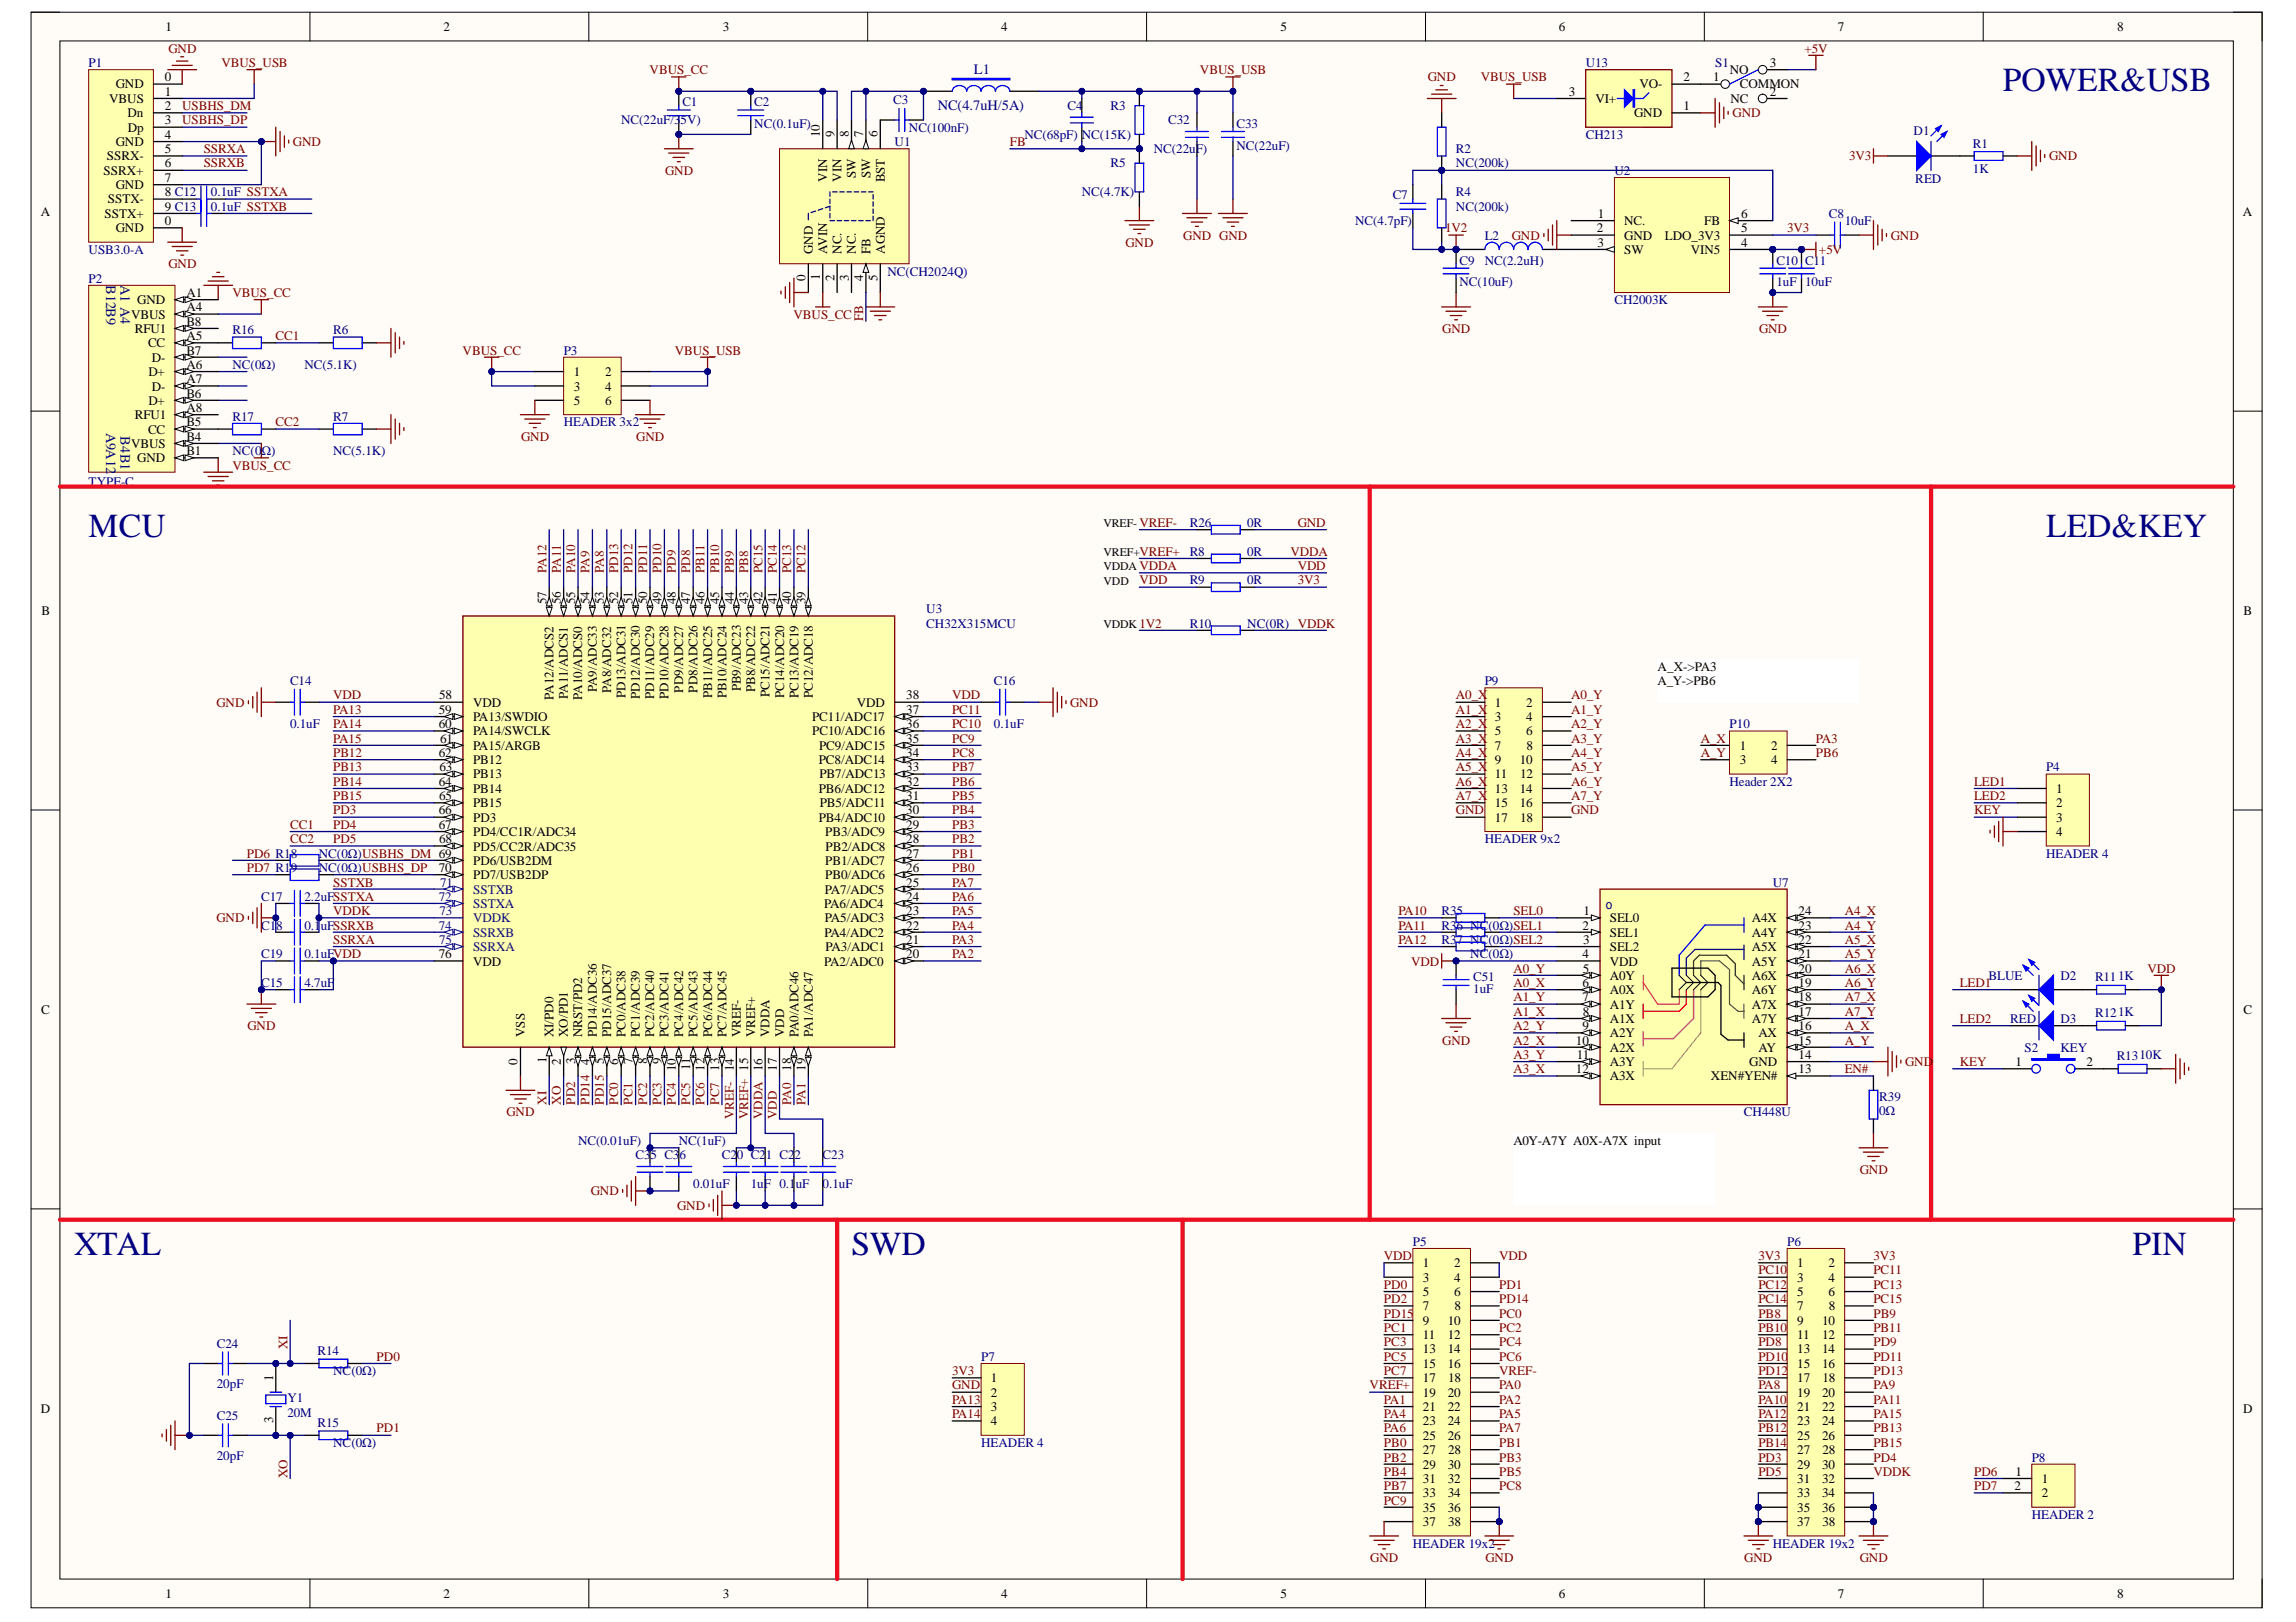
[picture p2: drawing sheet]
<svg xmlns="http://www.w3.org/2000/svg" width="297mm" height="210mm" viewBox="0 0 297 210" stroke-linecap="round" stroke-linejoin="round" font-family="sans-serif">
<defs><g id="words">
<g font-size="4.4" fill="#000080">
<text x="259.1" y="11.8">POWER&amp;USB</text>
<text x="11.5" y="69.5">MCU</text>
<text x="264.7" y="69.5">LED&amp;KEY</text>
<text x="9.6" y="162.5">XTAL</text>
<text x="110.1" y="162.5">SWD</text>
<text x="275.9" y="162.5">PIN</text>
</g>
<g font-size="1.9" fill="#000080">
<text x="126" y="9.5">L1</text>
<text x="121.3" y="14.2">NC(4.7uH/5A)</text>
<text x="13.7" y="36.9" transform="rotate(90 13.7 36.9)">B12B9</text>
<text x="15.6" y="36.9" transform="rotate(90 15.6 36.9)">A1 A4</text>
<text x="13.7" y="56.1" transform="rotate(90 13.7 56.1)">A9A12</text>
<text x="15.6" y="56.5" transform="rotate(90 15.6 56.5)">B4B1</text>
</g>
<g font-size="1.7">
<text x="21.4" y="4">1</text>
<text x="57.4" y="4">2</text>
<text x="93.5" y="4">3</text>
<text x="129.5" y="4">4</text>
<text x="165.6" y="4">5</text>
<text x="201.7" y="4">6</text>
<text x="237.8" y="4">7</text>
<text x="273.9" y="4">8</text>
<text x="15" y="11.4">GND</text>
<text x="21.3" y="10.5">0</text>
<text x="212.1" y="11.4">VO-</text>
<text x="217.8" y="10.5">2</text>
<text x="221.6" y="10.5">1</text>
<text x="223.8" y="9.6">NO</text>
<text x="225.1" y="11.4">COMMON</text>
<text x="229" y="8.7">3</text>
<text x="14.1" y="13.3">VBUS</text>
<text x="16.5" y="15.2">Dn</text>
<text x="16.5" y="17">Dp</text>
<text x="21.3" y="12.4">1</text>
<text x="21.3" y="14.2">2</text>
<text x="21.3" y="16.1">3</text>
<text x="21.3" y="18">4</text>
<text x="106.1" y="17.7" transform="rotate(-90 106.1 17.7)">10</text>
<text x="107.9" y="17.7" transform="rotate(-90 107.9 17.7)">9</text>
<text x="109.8" y="17.7" transform="rotate(-90 109.8 17.7)">8</text>
<text x="111.7" y="17.7" transform="rotate(-90 111.7 17.7)">7</text>
<text x="113.5" y="17.7" transform="rotate(-90 113.5 17.7)">6</text>
<text x="202.9" y="12.4">3</text>
<text x="206.4" y="13.3">VI+</text>
<text x="211.4" y="15.2">GND</text>
<text x="217.8" y="14.2">1</text>
<text x="223.9" y="13.3">NC</text>
<text x="229" y="12.4">2</text>
<text x="13.4" y="22.6">SSRX+</text>
<text x="13.8" y="20.7">SSRX-</text>
<text x="15" y="18.9">GND</text>
<text x="21.3" y="19.8">5</text>
<text x="21.3" y="21.7">6</text>
<text x="21.3" y="23.5">7</text>
<text x="107" y="23.5" transform="rotate(-90 107 23.5)">VIN</text>
<text x="108.9" y="23.5" transform="rotate(-90 108.9 23.5)">VIN</text>
<text x="110.7" y="23.1" transform="rotate(-90 110.7 23.1)">SW</text>
<text x="112.6" y="23.1" transform="rotate(-90 112.6 23.1)">SW</text>
<text x="114.5" y="23.6" transform="rotate(-90 114.5 23.6)">BST</text>
<text x="5.3" y="28">A</text>
<text x="13.5" y="28.2">SSTX+</text>
<text x="14" y="26.3">SSTX-</text>
<text x="15" y="24.5">GND</text>
<text x="21.3" y="29.1">0</text>
<text x="21.3" y="25.4">8 C12</text>
<text x="21.3" y="27.3">9 C13</text>
<text x="206.7" y="28.2">1</text>
<text x="210.1" y="29.1">NC.</text>
<text x="220.5" y="29.1">FB</text>
<text x="225.2" y="28.2">6</text>
<text x="290.2" y="28">A</text>
<text x="15" y="30.1">GND</text>
<text x="105.2" y="32.8" transform="rotate(-90 105.2 32.8)">GND</text>
<text x="107" y="32.8" transform="rotate(-90 107 32.8)">AVIN</text>
<text x="108.9" y="32.8" transform="rotate(-90 108.9 32.8)">NC.</text>
<text x="110.7" y="32.8" transform="rotate(-90 110.7 32.8)">NC.</text>
<text x="112.6" y="32.8" transform="rotate(-90 112.6 32.8)">FB</text>
<text x="114.5" y="32.8" transform="rotate(-90 114.5 32.8)">AGND</text>
<text x="206.6" y="30.1">2</text>
<text x="206.7" y="31.9">3</text>
<text x="210.1" y="32.9">SW</text>
<text x="210.1" y="31">GND</text>
<text x="215.4" y="31">LDO_3V3</text>
<text x="218.7" y="32.9">VIN5</text>
<text x="225.2" y="30.1">5</text>
<text x="225.2" y="31.9">4</text>
<text x="17" y="41.2">VBUS</text>
<text x="17.8" y="39.4">GND</text>
<text x="24.1" y="38.4">A1</text>
<text x="24.1" y="40.3">A4</text>
<text x="104.2" y="36.4" transform="rotate(-90 104.2 36.4)">0</text>
<text x="106.1" y="36.3" transform="rotate(-90 106.1 36.3)">1</text>
<text x="107.9" y="36.4" transform="rotate(-90 107.9 36.4)">2</text>
<text x="109.8" y="36.3" transform="rotate(-90 109.8 36.3)">3</text>
<text x="111.7" y="36.4" transform="rotate(-90 111.7 36.4)">4</text>
<text x="113.5" y="36.3" transform="rotate(-90 113.5 36.3)">5</text>
<text x="17.4" y="43.1">RFU1</text>
<text x="19.2" y="45">CC</text>
<text x="19.6" y="46.8">D-</text>
<text x="24.1" y="45.9">B7</text>
<text x="24.1" y="42.2">B8</text>
<text x="24.1" y="44">A5</text>
<text x="24.1" y="47.7">A6</text>
<text x="19.2" y="52.4">D+</text>
<text x="19.2" y="48.7">D+</text>
<text x="19.6" y="50.5">D-</text>
<text x="24.1" y="51.5">B6</text>
<text x="24.1" y="49.6">A7</text>
<text x="24.1" y="53.3">A8</text>
<text x="74.2" y="48.7">1</text>
<text x="74.2" y="50.5">3</text>
<text x="74.2" y="52.4">5</text>
<text x="78.3" y="48.7">2</text>
<text x="78.3" y="50.5">4</text>
<text x="78.3" y="52.4">6</text>
<text x="17" y="58">VBUS</text>
<text x="17.4" y="54.3">RFU1</text>
<text x="17.8" y="59.8">GND</text>
<text x="19.2" y="56.1">CC</text>
<text x="24.1" y="58.9">B1</text>
<text x="24.1" y="57">B4</text>
<text x="24.1" y="55.2">B5</text>
<text x="5.4" y="79.6">B</text>
<text x="70.7" y="78.2" transform="rotate(-90 70.7 78.2)">57</text>
<text x="72.5" y="78.2" transform="rotate(-90 72.5 78.2)">56</text>
<text x="74.4" y="78.2" transform="rotate(-90 74.4 78.2)">55</text>
<text x="76.3" y="78.2" transform="rotate(-90 76.3 78.2)">54</text>
<text x="78.1" y="78.2" transform="rotate(-90 78.1 78.2)">53</text>
<text x="80" y="78.2" transform="rotate(-90 80 78.2)">52</text>
<text x="81.8" y="78.2" transform="rotate(-90 81.8 78.2)">51</text>
<text x="83.7" y="78.2" transform="rotate(-90 83.7 78.2)">50</text>
<text x="85.6" y="78.2" transform="rotate(-90 85.6 78.2)">49</text>
<text x="87.4" y="78.2" transform="rotate(-90 87.4 78.2)">48</text>
<text x="89.3" y="78.2" transform="rotate(-90 89.3 78.2)">47</text>
<text x="91.2" y="78.2" transform="rotate(-90 91.2 78.2)">46</text>
<text x="93.1" y="78.2" transform="rotate(-90 93.1 78.2)">45</text>
<text x="94.9" y="78.2" transform="rotate(-90 94.9 78.2)">44</text>
<text x="96.8" y="78.2" transform="rotate(-90 96.8 78.2)">43</text>
<text x="98.6" y="78.2" transform="rotate(-90 98.6 78.2)">42</text>
<text x="100.5" y="78.2" transform="rotate(-90 100.5 78.2)">41</text>
<text x="102.4" y="78.2" transform="rotate(-90 102.4 78.2)">40</text>
<text x="104.2" y="78.2" transform="rotate(-90 104.2 78.2)">39</text>
<text x="290.3" y="79.6">B</text>
<text x="77.2" y="89.5" transform="rotate(-90 77.2 89.5)">PA9/ADC33</text>
<text x="79.1" y="89.6" transform="rotate(-90 79.1 89.6)">PA8/ADC32</text>
<text x="88.4" y="89.6" transform="rotate(-90 88.4 89.6)">PD9/ADC27</text>
<text x="90.2" y="89.6" transform="rotate(-90 90.2 89.6)">PD8/ADC26</text>
<text x="95.8" y="89.5" transform="rotate(-90 95.8 89.5)">PB9/ADC23</text>
<text x="97.7" y="89.5" transform="rotate(-90 97.7 89.5)">PB8/ADC22</text>
<text x="214.5" y="86.8">A_X-&gt;PA3</text>
<text x="214.5" y="88.6">A_Y-&gt;PB6</text>
<text x="56.8" y="92.4">59</text>
<text x="56.8" y="94.2">60</text>
<text x="56.8" y="90.5">58</text>
<text x="61.2" y="93.3">PA13/SWDIO</text>
<text x="61.2" y="95.2">PA14/SWCLK</text>
<text x="61.2" y="91.4">VDD</text>
<text x="71.6" y="90.6" transform="rotate(-90 71.6 90.6)">PA12/ADCS2</text>
<text x="73.5" y="90.4" transform="rotate(-90 73.5 90.4)">PA11/ADCS1</text>
<text x="75.3" y="90.6" transform="rotate(-90 75.3 90.6)">PA10/ADCS0</text>
<text x="80.9" y="90.3" transform="rotate(-90 80.9 90.3)">PD13/ADC31</text>
<text x="82.8" y="90.5" transform="rotate(-90 82.8 90.5)">PD12/ADC30</text>
<text x="84.6" y="90.5" transform="rotate(-90 84.6 90.5)">PD11/ADC29</text>
<text x="86.5" y="90.4" transform="rotate(-90 86.5 90.4)">PD10/ADC28</text>
<text x="92.1" y="90.3" transform="rotate(-90 92.1 90.3)">PB11/ADC25</text>
<text x="94" y="90.4" transform="rotate(-90 94 90.4)">PB10/ADC24</text>
<text x="99.6" y="90.2" transform="rotate(-90 99.6 90.2)">PC15/ADC21</text>
<text x="101.4" y="90.4" transform="rotate(-90 101.4 90.4)">PC14/ADC20</text>
<text x="103.3" y="90.4" transform="rotate(-90 103.3 90.4)">PC13/ADC19</text>
<text x="105.1" y="95.2">PC10/ADC16</text>
<text x="105.1" y="93.3">PC11/ADC17</text>
<text x="105.2" y="90.3" transform="rotate(-90 105.2 90.3)">PC12/ADC18</text>
<text x="110.9" y="91.4">VDD</text>
<text x="117.3" y="94.2">36</text>
<text x="117.3" y="92.4">37</text>
<text x="117.3" y="90.5">38</text>
<text x="193.4" y="91.4">1</text>
<text x="193.4" y="93.3">3</text>
<text x="193.4" y="95.2">5</text>
<text x="197.5" y="91.4">2</text>
<text x="197.5" y="93.3">4</text>
<text x="197.5" y="95.2">6</text>
<text x="56.8" y="97.9">62</text>
<text x="56.8" y="101.7">64</text>
<text x="56.8" y="99.8">63</text>
<text x="56.9" y="96.1">61</text>
<text x="61.2" y="97">PA15/ARGB</text>
<text x="61.2" y="98.9">PB12</text>
<text x="61.2" y="100.7">PB13</text>
<text x="105.9" y="98.9">PC8/ADC14</text>
<text x="106" y="97">PC9/ADC15</text>
<text x="106" y="100.7">PB7/ADC13</text>
<text x="117.3" y="97.9">34</text>
<text x="117.3" y="96.1">35</text>
<text x="117.3" y="101.7">32</text>
<text x="117.3" y="99.8">33</text>
<text x="193.4" y="97">7</text>
<text x="193.4" y="98.9">9</text>
<text x="193.4" y="100.7">11</text>
<text x="196.6" y="98.9">10</text>
<text x="196.6" y="100.7">12</text>
<text x="197.5" y="97">8</text>
<text x="225.1" y="97">1</text>
<text x="225.1" y="98.9">3</text>
<text x="229.1" y="97">2</text>
<text x="229.1" y="98.9">4</text>
<text x="56.8" y="107.2">67</text>
<text x="56.8" y="105.4">66</text>
<text x="56.8" y="103.5">65</text>
<text x="61.2" y="106.3">PD3</text>
<text x="61.2" y="104.5">PB15</text>
<text x="61.2" y="102.6">PB14</text>
<text x="105.9" y="106.3">PB4/ADC10</text>
<text x="105.9" y="102.6">PB6/ADC12</text>
<text x="106" y="104.5">PB5/ADC11</text>
<text x="117.3" y="107.2">29</text>
<text x="117.3" y="105.4">30</text>
<text x="117.3" y="103.5">31</text>
<text x="193.4" y="102.6">13</text>
<text x="193.4" y="104.5">15</text>
<text x="193.4" y="106.3">17</text>
<text x="196.6" y="102.6">14</text>
<text x="196.6" y="104.5">16</text>
<text x="196.6" y="106.3">18</text>
<text x="266" y="102.6">1</text>
<text x="266" y="104.5">2</text>
<text x="266" y="106.3">3</text>
<text x="56.8" y="112.9">70</text>
<text x="56.8" y="109.1">68</text>
<text x="61.2" y="110.1">PD5/CC2R/ADC35</text>
<text x="61.2" y="111.9">PD6/USB2DM</text>
<text x="61.2" y="113.8">PD7/USB2DP</text>
<text x="61.2" y="108.2">PD4/CC1R/ADC34</text>
<text x="106.8" y="113.8">PB0/ADC6</text>
<text x="106.8" y="111.9">PB1/ADC7</text>
<text x="106.8" y="108.2">PB3/ADC9</text>
<text x="106.8" y="110.1">PB2/ADC8</text>
<text x="117.3" y="112.9">26</text>
<text x="117.3" y="111">27</text>
<text x="117.3" y="109.1">28</text>
<text x="266" y="108.2">4</text>
<text x="106.6" y="117.5">PA6/ADC4</text>
<text x="106.7" y="119.4">PA5/ADC3</text>
<text x="106.7" y="115.7">PA7/ADC5</text>
<text x="117.3" y="118.4">23</text>
<text x="117.3" y="116.6">24</text>
<text x="117.3" y="114.7">25</text>
<text x="204.9" y="118.4">1</text>
<text x="208.3" y="119.4">SEL0</text>
<text x="226.6" y="119.4">A4X</text>
<text x="232.7" y="118.4">24</text>
<text x="56.8" y="124">76</text>
<text x="61.2" y="124.9">VDD</text>
<text x="106.6" y="124.9">PA2/ADC0</text>
<text x="106.7" y="121.2">PA4/ADC2</text>
<text x="106.8" y="123.1">PA3/ADC1</text>
<text x="117.3" y="124">20</text>
<text x="117.3" y="122.2">21</text>
<text x="117.3" y="120.3">22</text>
<text x="204.7" y="120.3">2</text>
<text x="204.7" y="124">4</text>
<text x="204.8" y="125.9">5</text>
<text x="204.8" y="122.2">3</text>
<text x="208.3" y="121.2">SEL1</text>
<text x="208.3" y="123.1">SEL2</text>
<text x="208.3" y="124.9">VDD</text>
<text x="226.6" y="123.1">A5X</text>
<text x="226.6" y="121.2">A4Y</text>
<text x="226.6" y="124.9">A5Y</text>
<text x="232.7" y="122.2">22</text>
<text x="232.7" y="120.3">23</text>
<text x="232.7" y="124">21</text>
<text x="232.7" y="125.9">20</text>
<text x="5.3" y="131.2">C</text>
<text x="204.7" y="127.7">6</text>
<text x="204.7" y="129.6">7</text>
<text x="204.8" y="131.5">8</text>
<text x="208.3" y="128.7">A0X</text>
<text x="208.3" y="126.8">A0Y</text>
<text x="208.3" y="130.5">A1Y</text>
<text x="226.6" y="128.7">A6Y</text>
<text x="226.6" y="126.8">A6X</text>
<text x="226.6" y="130.5">A7X</text>
<text x="232.7" y="127.7">19</text>
<text x="232.7" y="129.6">18</text>
<text x="232.7" y="131.5">17</text>
<text x="290.3" y="131.2">C</text>
<text x="67" y="137.8" transform="rotate(-90 67 137.8)">0</text>
<text x="67.9" y="134.2" transform="rotate(-90 67.9 134.2)">VSS</text>
<text x="70.7" y="137.6" transform="rotate(-90 70.7 137.6)">1</text>
<text x="71.6" y="134.2" transform="rotate(-90 71.6 134.2)">XI/PD0</text>
<text x="72.5" y="137.8" transform="rotate(-90 72.5 137.8)">2</text>
<text x="73.5" y="134.2" transform="rotate(-90 73.5 134.2)">XO/PD1</text>
<text x="74.4" y="137.7" transform="rotate(-90 74.4 137.7)">3</text>
<text x="75.3" y="134.2" transform="rotate(-90 75.3 134.2)">NRST/PD2</text>
<text x="76.3" y="137.8" transform="rotate(-90 76.3 137.8)">4</text>
<text x="77.2" y="134.2" transform="rotate(-90 77.2 134.2)">PD14/ADC36</text>
<text x="78.1" y="137.8" transform="rotate(-90 78.1 137.8)">5</text>
<text x="79.1" y="134.2" transform="rotate(-90 79.1 134.2)">PD15/ADC37</text>
<text x="80" y="137.8" transform="rotate(-90 80 137.8)">6</text>
<text x="80.9" y="134.2" transform="rotate(-90 80.9 134.2)">PC0/ADC38</text>
<text x="81.8" y="137.8" transform="rotate(-90 81.8 137.8)">7</text>
<text x="82.8" y="134.2" transform="rotate(-90 82.8 134.2)">PC1/ADC39</text>
<text x="83.7" y="137.8" transform="rotate(-90 83.7 137.8)">8</text>
<text x="84.6" y="134.2" transform="rotate(-90 84.6 134.2)">PC2/ADC40</text>
<text x="85.6" y="137.8" transform="rotate(-90 85.6 137.8)">9</text>
<text x="86.5" y="134.2" transform="rotate(-90 86.5 134.2)">PC3/ADC41</text>
<text x="88.4" y="134.2" transform="rotate(-90 88.4 134.2)">PC4/ADC42</text>
<text x="90.2" y="134.2" transform="rotate(-90 90.2 134.2)">PC5/ADC43</text>
<text x="92.1" y="134.2" transform="rotate(-90 92.1 134.2)">PC6/ADC44</text>
<text x="94" y="134.2" transform="rotate(-90 94 134.2)">PC7/ADC45</text>
<text x="95.8" y="134.2" transform="rotate(-90 95.8 134.2)">VREF-</text>
<text x="97.7" y="134.2" transform="rotate(-90 97.7 134.2)">VREF+</text>
<text x="99.6" y="134.2" transform="rotate(-90 99.6 134.2)">VDDA</text>
<text x="101.4" y="134.2" transform="rotate(-90 101.4 134.2)">VDD</text>
<text x="103.3" y="134.2" transform="rotate(-90 103.3 134.2)">PA0/ADC46</text>
<text x="105.2" y="134.2" transform="rotate(-90 105.2 134.2)">PA1/ADC47</text>
<text x="203.9" y="135.2">10</text>
<text x="204" y="137">11</text>
<text x="204.7" y="133.3">9</text>
<text x="208.3" y="136.1">A2X</text>
<text x="208.3" y="134.2">A2Y</text>
<text x="208.3" y="138">A3Y</text>
<text x="208.3" y="132.4">A1X</text>
<text x="226.3" y="138">GND</text>
<text x="226.6" y="132.4">A7Y</text>
<text x="227.5" y="136.1">AY</text>
<text x="227.5" y="134.2">AX</text>
<text x="232.7" y="135.2">15</text>
<text x="232.7" y="133.3">16</text>
<text x="232.7" y="137">14</text>
<text x="260.7" y="138">1</text>
<text x="270" y="138">2</text>
<text x="87.4" y="138.6" transform="rotate(-90 87.4 138.6)">10</text>
<text x="89.3" y="138.5" transform="rotate(-90 89.3 138.5)">11</text>
<text x="91.2" y="138.6" transform="rotate(-90 91.2 138.6)">12</text>
<text x="93.1" y="138.6" transform="rotate(-90 93.1 138.6)">13</text>
<text x="94.9" y="138.6" transform="rotate(-90 94.9 138.6)">14</text>
<text x="98.6" y="138.6" transform="rotate(-90 98.6 138.6)">16</text>
<text x="100.5" y="138.6" transform="rotate(-90 100.5 138.6)">17</text>
<text x="102.4" y="138.6" transform="rotate(-90 102.4 138.6)">18</text>
<text x="104.2" y="138.6" transform="rotate(-90 104.2 138.6)">19</text>
<text x="203.9" y="138.9">12</text>
<text x="208.3" y="139.8">A3X</text>
<text x="221.3" y="139.8">XEN#YEN#</text>
<text x="232.7" y="138.9">13</text>
<text x="195.8" y="148.2">A0Y-A7Y A0X-A7X input</text>
<text x="184.1" y="164">1</text>
<text x="184.1" y="165.9">3</text>
<text x="184.1" y="167.7">5</text>
<text x="188.1" y="164">2</text>
<text x="188.1" y="165.9">4</text>
<text x="188.1" y="167.7">6</text>
<text x="232.5" y="164">1</text>
<text x="232.5" y="165.9">3</text>
<text x="232.5" y="167.7">5</text>
<text x="236.6" y="164">2</text>
<text x="236.6" y="165.9">4</text>
<text x="236.6" y="167.7">6</text>
<text x="184.1" y="169.6">7</text>
<text x="184.1" y="171.4">9</text>
<text x="184.1" y="173.3">11</text>
<text x="187.3" y="171.4">10</text>
<text x="187.3" y="173.3">12</text>
<text x="188.2" y="169.6">8</text>
<text x="232.5" y="169.6">7</text>
<text x="232.5" y="171.4">9</text>
<text x="232.5" y="173.3">11</text>
<text x="235.7" y="171.4">10</text>
<text x="235.7" y="173.3">12</text>
<text x="236.6" y="169.6">8</text>
<text x="35.3" y="178.7" transform="rotate(-90 35.3 178.7)">1</text>
<text x="128.2" y="178.9">1</text>
<text x="184.1" y="175.1">13</text>
<text x="184.1" y="177">15</text>
<text x="184.1" y="178.9">17</text>
<text x="187.3" y="175.1">14</text>
<text x="187.3" y="177">16</text>
<text x="187.3" y="178.9">18</text>
<text x="232.5" y="175.1">13</text>
<text x="232.5" y="177">15</text>
<text x="232.5" y="178.9">17</text>
<text x="235.7" y="175.1">14</text>
<text x="235.7" y="177">16</text>
<text x="235.8" y="178.9">18</text>
<text x="5.3" y="182.8">D</text>
<text x="35.3" y="184.2" transform="rotate(-90 35.3 184.2)">3</text>
<text x="128.2" y="180.7">2</text>
<text x="128.2" y="182.6">3</text>
<text x="128.2" y="184.4">4</text>
<text x="184.1" y="180.7">19</text>
<text x="184.1" y="182.6">21</text>
<text x="184.1" y="184.4">23</text>
<text x="187.3" y="180.7">20</text>
<text x="187.3" y="182.6">22</text>
<text x="187.3" y="184.4">24</text>
<text x="232.5" y="180.7">19</text>
<text x="232.5" y="182.6">21</text>
<text x="232.5" y="184.4">23</text>
<text x="235.7" y="180.7">20</text>
<text x="235.7" y="182.6">22</text>
<text x="235.7" y="184.4">24</text>
<text x="290.2" y="182.8">D</text>
<text x="184.1" y="186.3">25</text>
<text x="184.1" y="188.2">27</text>
<text x="184.1" y="190.1">29</text>
<text x="184.1" y="191.9">31</text>
<text x="187.3" y="186.3">26</text>
<text x="187.3" y="190.1">30</text>
<text x="187.3" y="191.9">32</text>
<text x="187.3" y="188.2">28</text>
<text x="232.5" y="186.3">25</text>
<text x="232.5" y="188.2">27</text>
<text x="232.5" y="190.1">29</text>
<text x="232.5" y="191.9">31</text>
<text x="235.7" y="186.3">26</text>
<text x="235.7" y="190.1">30</text>
<text x="235.7" y="191.9">32</text>
<text x="235.8" y="188.2">28</text>
<text x="260.7" y="191">1</text>
<text x="264.2" y="191.9">1</text>
<text x="184.1" y="193.8">33</text>
<text x="184.1" y="195.6">35</text>
<text x="184.1" y="197.5">37</text>
<text x="187.3" y="193.8">34</text>
<text x="187.3" y="195.6">36</text>
<text x="187.3" y="197.5">38</text>
<text x="232.5" y="193.8">33</text>
<text x="232.5" y="195.6">35</text>
<text x="232.5" y="197.5">37</text>
<text x="235.7" y="193.8">34</text>
<text x="235.7" y="195.6">36</text>
<text x="235.8" y="197.5">38</text>
<text x="260.6" y="192.9">2</text>
<text x="264.2" y="193.8">2</text>
<text x="21.4" y="206.8">1</text>
<text x="57.4" y="206.8">2</text>
<text x="93.5" y="206.8">3</text>
<text x="129.5" y="206.8">4</text>
<text x="165.6" y="206.8">5</text>
<text x="201.7" y="206.8">6</text>
<text x="237.8" y="206.8">7</text>
<text x="273.9" y="206.8">8</text>
</g>
<g font-size="1.7" fill="#000080">
<text x="11.5" y="8.7">P1</text>
<text x="205.1" y="8.7">U13</text>
<text x="221.9" y="8.7">S1</text>
<text x="80.4" y="16.1">NC(22uF/35V)</text>
<text x="88.3" y="13.8">C1</text>
<text x="97.6" y="13.8">C2</text>
<text x="97.6" y="16.6">NC(0.1uF)</text>
<text x="115.6" y="13.5">C3</text>
<text x="117.6" y="17">NC(100nF)</text>
<text x="132.5" y="18">NC(68pF) NC(15K)</text>
<text x="138.1" y="14.2">C4</text>
<text x="143.7" y="14.2">R3</text>
<text x="151.1" y="16.1">C32</text>
<text x="160" y="16.6">C33</text>
<text x="205.1" y="18">CH213</text>
<text x="247.6" y="17.4">D1</text>
<text x="115.7" y="18.9">U1</text>
<text x="143.7" y="21.7">R5</text>
<text x="149.3" y="19.8">NC(22uF)</text>
<text x="160" y="19.3">NC(22uF)</text>
<text x="188.4" y="19.8">R2</text>
<text x="188.4" y="21.7">NC(200k)</text>
<text x="208.9" y="22.6">U2</text>
<text x="247.8" y="23.7">RED</text>
<text x="255.2" y="19.1">R1</text>
<text x="255.2" y="22.4">1K</text>
<text x="27.3" y="25.4">0.1uF SSTXA</text>
<text x="27.3" y="27.3">0.1uF SSTXB</text>
<text x="140" y="25.4">NC(4.7K)</text>
<text x="175.3" y="29.1">NC(4.7pF)</text>
<text x="180.2" y="25.8">C7</text>
<text x="188.4" y="25.4">R4</text>
<text x="188.4" y="27.3">NC(200k)</text>
<text x="236.6" y="28.2">C8</text>
<text x="238.6" y="29.1">10uF</text>
<text x="11.5" y="32.9">USB3.0-A</text>
<text x="114.8" y="35.7">NC(CH2024Q)</text>
<text x="188.8" y="34.3">C9</text>
<text x="192.1" y="31">L2</text>
<text x="192.1" y="34.4">NC(2.2uH)</text>
<text x="229.8" y="34.3">C10 C11</text>
<text x="11.5" y="36.6">P2</text>
<text x="188.8" y="37.1">NC(10uF)</text>
<text x="208.9" y="39.4">CH2003K</text>
<text x="229.8" y="37.1">1uF 10uF</text>
<text x="30.1" y="43.3">R16</text>
<text x="30.1" y="47.7">NC(0Ω)</text>
<text x="39.4" y="47.7">NC(5.1K)</text>
<text x="43.1" y="43.3">R6</text>
<text x="72.9" y="45.9">P3</text>
<text x="30.1" y="54.4">R17</text>
<text x="30.1" y="58.9">NC(0Ω)</text>
<text x="43.1" y="54.4">R7</text>
<text x="43.1" y="58.9">NC(5.1K)</text>
<text x="72.9" y="55.2">HEADER 3x2</text>
<text x="11.5" y="62.8">TYPE-C</text>
<text x="153.9" y="71.9">R8</text>
<text x="153.9" y="68.2">R26</text>
<text x="161.4" y="71.9">0R</text>
<text x="161.4" y="68.2">0R</text>
<text x="153.9" y="75.6">R9</text>
<text x="161.4" y="75.6">0R</text>
<text x="119.8" y="79.4">U3</text>
<text x="119.8" y="81.2">CH32X315MCU</text>
<text x="153.9" y="81.2">R10</text>
<text x="161.4" y="81.2">NC(0R) VDDK</text>
<text x="37.5" y="88.6">C14</text>
<text x="128.6" y="88.6">C16</text>
<text x="192.1" y="88.6">P9</text>
<text x="37.5" y="94.2">0.1uF</text>
<text x="128.6" y="94.2">0.1uF</text>
<text x="223.8" y="94.2">P10</text>
<text x="223.8" y="101.7">Header 2X2</text>
<text x="264.7" y="99.8">P4</text>
<text x="41.2" y="111">NC(0Ω)USBHS_DM 69</text>
<text x="41.2" y="112.9">NC(0Ω)USBHS_DP</text>
<text x="192.1" y="109.1">HEADER 9x2</text>
<text x="264.7" y="111">HEADER 4</text>
<text x="33.8" y="116.6">C17</text>
<text x="39.4" y="116.6">2.2uFSSTXA</text>
<text x="186.5" y="118.4">R35</text>
<text x="229.3" y="114.7">U7</text>
<text x="33.8" y="124">C19</text>
<text x="33.8" y="120.3">C18</text>
<text x="39.4" y="124">0.1uFVDD</text>
<text x="39.4" y="120.3">0.1uFSSRXB</text>
<text x="186.5" y="120.3">R36 NC(0Ω)SEL1</text>
<text x="186.5" y="122.2">R37 NC(0Ω)SEL2</text>
<text x="190.2" y="124">NC(0Ω)</text>
<text x="33.8" y="127.7">C15</text>
<text x="39.4" y="127.7">4.7uF</text>
<text x="190.6" y="127">C51</text>
<text x="190.6" y="128.5">1uF</text>
<text x="257.3" y="126.8">BLUE</text>
<text x="266.6" y="126.8">D2</text>
<text x="271.1" y="127">R111K</text>
<text x="271.1" y="131.6">R121K</text>
<text x="260.1" y="132.4">RED</text>
<text x="261.9" y="136.1">S2</text>
<text x="266.6" y="132.4">D3</text>
<text x="266.6" y="136.1">KEY</text>
<text x="273.8" y="137.2">R1310K</text>
<text x="243.1" y="142.4">R39</text>
<text x="74.8" y="148.2">NC(0.01uF)</text>
<text x="87.8" y="148.2">NC(1uF)</text>
<text x="225.6" y="144.5">CH448U</text>
<text x="243.1" y="144.3">0Ω</text>
<text x="82.2" y="150">C35 C36</text>
<text x="89.7" y="153.8">0.01uF</text>
<text x="93.4" y="150">C20 C21 C22</text>
<text x="97.1" y="153.8">1uF 0.1uF</text>
<text x="106.4" y="150">C23</text>
<text x="106.4" y="153.8">0.1uF</text>
<text x="182.8" y="161.2">P5</text>
<text x="231.2" y="161.2">P6</text>
<text x="28" y="174.4">C24</text>
<text x="28" y="179.6">20pF</text>
<text x="41.1" y="175.4">R14</text>
<text x="43.1" y="177.9">NC(0Ω)</text>
<text x="126.9" y="176.1">P7</text>
<text x="28" y="183.7">C25</text>
<text x="37.2" y="181.5">Y1</text>
<text x="37.2" y="183.3">20M</text>
<text x="41.1" y="184.7">R15</text>
<text x="28" y="188.9">20pF</text>
<text x="43.1" y="187.2">NC(0Ω)</text>
<text x="126.9" y="187.2">HEADER 4</text>
<text x="262.8" y="189.1">P8</text>
<text x="262.8" y="196.6">HEADER 2</text>
<text x="182.8" y="200.3">HEADER 19x2</text>
<text x="229.3" y="200.3">HEADER 19x2</text>
</g>
<g font-size="1.7" fill="#800000">
<text x="21.8" y="6.8">GND</text>
<text x="28.6" y="8.7">VBUS_USB</text>
<text x="84" y="9.6">VBUS_CC</text>
<text x="155.2" y="9.6">VBUS_USB</text>
<text x="184.7" y="10.5">GND</text>
<text x="191.6" y="10.5">VBUS_USB</text>
<text x="233.4" y="6.8">+5V</text>
<text x="23.6" y="16.1">USBHS_DP</text>
<text x="23.6" y="14.2">USBHS_DM</text>
<text x="224.1" y="15.2">GND</text>
<text x="26.4" y="19.8">SSRXA</text>
<text x="26.4" y="21.7">SSRXB</text>
<text x="37.9" y="18.9">GND</text>
<text x="86" y="22.6">GND</text>
<text x="130.7" y="18.9">FB</text>
<text x="239.2" y="20.7">3V3</text>
<text x="265.1" y="20.7">GND</text>
<text x="21.8" y="34.7">GND</text>
<text x="145.6" y="31.9">GND</text>
<text x="153.1" y="31">GND GND</text>
<text x="187" y="30.1">1V2</text>
<text x="195.6" y="31">GND</text>
<text x="231.2" y="30.1">3V3</text>
<text x="235.3" y="32.9">+5V</text>
<text x="244.6" y="31">GND</text>
<text x="30.1" y="38.4">VBUS_CC</text>
<text x="102.7" y="41.2">VBUS_CC</text>
<text x="111.7" y="41.6" transform="rotate(-90 111.7 41.6)">FB</text>
<text x="35.7" y="44">CC1</text>
<text x="59.9" y="45.9">VBUS_CC</text>
<text x="87.3" y="45.9">VBUS_USB</text>
<text x="186.6" y="43.1">GND</text>
<text x="227.6" y="43.1">GND</text>
<text x="35.7" y="55.2">CC2</text>
<text x="67.4" y="57">GND</text>
<text x="82.3" y="57">GND</text>
<text x="30.1" y="60.8">VBUS_CC</text>
<text x="167" y="71.9">VDDA</text>
<text x="167.9" y="68.2">GND</text>
<text x="70.7" y="74.1" transform="rotate(-90 70.7 74.1)">PA12</text>
<text x="72.5" y="74.1" transform="rotate(-90 72.5 74.1)">PA11</text>
<text x="74.4" y="74.1" transform="rotate(-90 74.4 74.1)">PA10</text>
<text x="76.3" y="74.1" transform="rotate(-90 76.3 74.1)">PA9</text>
<text x="78.1" y="74.1" transform="rotate(-90 78.1 74.1)">PA8</text>
<text x="80" y="74.1" transform="rotate(-90 80 74.1)">PD13</text>
<text x="81.8" y="74.1" transform="rotate(-90 81.8 74.1)">PD12</text>
<text x="83.7" y="74.1" transform="rotate(-90 83.7 74.1)">PD11</text>
<text x="85.6" y="74.1" transform="rotate(-90 85.6 74.1)">PD10</text>
<text x="87.4" y="74.1" transform="rotate(-90 87.4 74.1)">PD9</text>
<text x="89.3" y="74.1" transform="rotate(-90 89.3 74.1)">PD8</text>
<text x="91.2" y="74.1" transform="rotate(-90 91.2 74.1)">PB11</text>
<text x="93.1" y="74.1" transform="rotate(-90 93.1 74.1)">PB10</text>
<text x="94.9" y="74.1" transform="rotate(-90 94.9 74.1)">PB9</text>
<text x="96.8" y="74.1" transform="rotate(-90 96.8 74.1)">PB8</text>
<text x="98.6" y="74.1" transform="rotate(-90 98.6 74.1)">PC15</text>
<text x="100.5" y="74.1" transform="rotate(-90 100.5 74.1)">PC14</text>
<text x="102.4" y="74.1" transform="rotate(-90 102.4 74.1)">PC13</text>
<text x="104.2" y="74.1" transform="rotate(-90 104.2 74.1)">PC12</text>
<text x="147.4" y="75.6">VDD</text>
<text x="167.9" y="75.6">3V3</text>
<text x="167.9" y="73.8">VDD</text>
<text x="28" y="91.4">GND</text>
<text x="43.1" y="90.5">VDD</text>
<text x="43.1" y="92.4">PA13</text>
<text x="43.1" y="94.2">PA14</text>
<text x="123.2" y="94.2">PC10</text>
<text x="123.2" y="92.4">PC11</text>
<text x="123.2" y="90.5">VDD</text>
<text x="138.4" y="91.4">GND</text>
<text x="188.4" y="90.5">A0_X</text>
<text x="188.4" y="94.2">A2_X</text>
<text x="188.4" y="92.4">A1_X</text>
<text x="203.2" y="90.5">A0_Y</text>
<text x="203.2" y="94.2">A2_Y</text>
<text x="203.2" y="92.4">A1_Y</text>
<text x="43.1" y="96.1">PA15</text>
<text x="43.1" y="97.9">PB12</text>
<text x="43.1" y="99.8">PB13</text>
<text x="43.1" y="101.7">PB14</text>
<text x="123.2" y="101.7">PB6</text>
<text x="123.2" y="99.8">PB7</text>
<text x="123.2" y="97.9">PC8</text>
<text x="123.2" y="96.1">PC9</text>
<text x="188.4" y="96.1">A3_X</text>
<text x="188.4" y="97.9">A4_X</text>
<text x="188.4" y="99.8">A5_X</text>
<text x="188.4" y="101.7">A6_X</text>
<text x="203.2" y="96.1">A3_Y</text>
<text x="203.2" y="97.9">A4_Y</text>
<text x="203.2" y="99.8">A5_Y</text>
<text x="203.2" y="101.7">A6_Y</text>
<text x="220" y="96.1">A_X</text>
<text x="220" y="97.9">A_Y</text>
<text x="234.9" y="96.1">PA3</text>
<text x="234.9" y="97.9">PB6</text>
<text x="255.4" y="101.7">LED1</text>
<text x="37.5" y="107.2">CC1</text>
<text x="43.1" y="103.5">PB15</text>
<text x="43.1" y="105.4">PD3</text>
<text x="43.1" y="107.2">PD4</text>
<text x="123.2" y="107.2">PB3</text>
<text x="123.2" y="105.4">PB4</text>
<text x="123.2" y="103.5">PB5</text>
<text x="188.4" y="103.5">A7_X</text>
<text x="188.4" y="105.4">GND</text>
<text x="203.2" y="103.5">A7_Y</text>
<text x="203.2" y="105.4">GND</text>
<text x="255.4" y="103.5">LED2</text>
<text x="255.4" y="105.4">KEY</text>
<text x="31.9" y="111">PD6 R18</text>
<text x="31.9" y="112.9">PD7 R19</text>
<text x="37.5" y="109.1">CC2</text>
<text x="43.1" y="109.1">PD5</text>
<text x="123.2" y="112.9">PB0</text>
<text x="123.2" y="111">PB1</text>
<text x="123.2" y="109.1">PB2</text>
<text x="28" y="119.4">GND</text>
<text x="43.1" y="114.7">SSTXB</text>
<text x="43.1" y="118.4">VDDK</text>
<text x="123.2" y="118.4">PA5</text>
<text x="123.2" y="116.6">PA6</text>
<text x="123.2" y="114.7">PA7</text>
<text x="180.9" y="118.4">PA10</text>
<text x="195.8" y="118.4">SEL0</text>
<text x="238.6" y="118.4">A4_X</text>
<text x="43.1" y="122.2">SSRXA</text>
<text x="123.2" y="124">PA2</text>
<text x="123.2" y="122.2">PA3</text>
<text x="123.2" y="120.3">PA4</text>
<text x="180.9" y="120.3">PA11</text>
<text x="180.9" y="122.2">PA12</text>
<text x="182.6" y="124.9">VDD</text>
<text x="195.8" y="125.9">A0_Y</text>
<text x="238.6" y="120.3">A4_Y</text>
<text x="238.6" y="122.2">A5_X</text>
<text x="238.6" y="124">A5_Y</text>
<text x="238.6" y="125.9">A6_X</text>
<text x="277.8" y="125.9">VDD</text>
<text x="195.8" y="127.7">A0_X</text>
<text x="195.8" y="131.5">A1_X</text>
<text x="195.8" y="129.6">A1_Y</text>
<text x="238.6" y="127.7">A6_Y</text>
<text x="238.6" y="129.6">A7_X</text>
<text x="238.6" y="131.5">A7_Y</text>
<text x="253.5" y="127.7">LED1</text>
<text x="32" y="133.3">GND</text>
<text x="186.6" y="135.2">GND</text>
<text x="195.8" y="135.2">A2_X</text>
<text x="195.8" y="133.3">A2_Y</text>
<text x="195.8" y="137">A3_Y</text>
<text x="238.6" y="133.3">A_X</text>
<text x="238.6" y="135.2">A_Y</text>
<text x="246.5" y="138">GND</text>
<text x="253.5" y="132.4">LED2</text>
<text x="253.5" y="138">KEY</text>
<text x="70.7" y="142.9" transform="rotate(-90 70.7 142.9)">XI</text>
<text x="72.5" y="142.9" transform="rotate(-90 72.5 142.9)">XO</text>
<text x="74.4" y="142.9" transform="rotate(-90 74.4 142.9)">PD2</text>
<text x="76.3" y="142.9" transform="rotate(-90 76.3 142.9)">PD14</text>
<text x="78.1" y="142.9" transform="rotate(-90 78.1 142.9)">PD15</text>
<text x="80" y="142.9" transform="rotate(-90 80 142.9)">PC0</text>
<text x="81.8" y="142.9" transform="rotate(-90 81.8 142.9)">PC1</text>
<text x="83.7" y="142.9" transform="rotate(-90 83.7 142.9)">PC2</text>
<text x="85.6" y="142.9" transform="rotate(-90 85.6 142.9)">PC3</text>
<text x="87.4" y="142.9" transform="rotate(-90 87.4 142.9)">PC4</text>
<text x="89.3" y="142.9" transform="rotate(-90 89.3 142.9)">PC5</text>
<text x="91.2" y="142.9" transform="rotate(-90 91.2 142.9)">PC6</text>
<text x="93.1" y="142.9" transform="rotate(-90 93.1 142.9)">PC7</text>
<text x="102.4" y="142.9" transform="rotate(-90 102.4 142.9)">PA0</text>
<text x="104.2" y="142.9" transform="rotate(-90 104.2 142.9)">PA1</text>
<text x="195.8" y="138.9">A3_X</text>
<text x="238.6" y="138.9">EN#</text>
<text x="65.5" y="144.5">GND</text>
<text x="94.9" y="144.8" transform="rotate(-90 94.9 144.8)">VREF-</text>
<text x="96.8" y="144.8" transform="rotate(-90 96.8 144.8)">VREF+ 15</text>
<text x="98.6" y="144.8" transform="rotate(-90 98.6 144.8)">VDDA</text>
<text x="100.5" y="144.8" transform="rotate(-90 100.5 144.8)">VDD</text>
<text x="76.4" y="154.7">GND</text>
<text x="240.6" y="151.9">GND</text>
<text x="87.6" y="156.6">GND</text>
<text x="179.1" y="166.8">PD0</text>
<text x="179.1" y="163.1">VDD</text>
<text x="193.9" y="166.8">PD1</text>
<text x="193.9" y="163.1">VDD</text>
<text x="227.5" y="164.9">PC10</text>
<text x="227.5" y="166.8">PC12</text>
<text x="227.5" y="163.1">3V3</text>
<text x="242.4" y="164.9">PC11</text>
<text x="242.4" y="166.8">PC13</text>
<text x="242.4" y="163.1">3V3</text>
<text x="179.1" y="168.6">PD2</text>
<text x="179.1" y="170.5">PD15</text>
<text x="179.1" y="172.4">PC1</text>
<text x="193.9" y="168.6">PD14</text>
<text x="193.9" y="170.5">PC0</text>
<text x="193.9" y="172.4">PC2</text>
<text x="227.5" y="168.6">PC14</text>
<text x="227.5" y="170.5">PB8</text>
<text x="227.5" y="172.4">PB10</text>
<text x="242.4" y="168.6">PC15</text>
<text x="242.4" y="170.5">PB9</text>
<text x="242.4" y="172.4">PB11</text>
<text x="37.2" y="174.6" transform="rotate(-90 37.2 174.6)">XI</text>
<text x="48.7" y="176.1">PD0</text>
<text x="123.2" y="177.9">3V3</text>
<text x="123.2" y="179.8">GND</text>
<text x="177.2" y="179.8">VREF+</text>
<text x="179.1" y="174.2">PC3</text>
<text x="179.1" y="176.1">PC5</text>
<text x="179.1" y="177.9">PC7</text>
<text x="193.9" y="174.2">PC4</text>
<text x="193.9" y="176.1">PC6</text>
<text x="193.9" y="179.8">PA0</text>
<text x="193.9" y="177.9">VREF-</text>
<text x="227.5" y="174.2">PD8</text>
<text x="227.5" y="176.1">PD10</text>
<text x="227.5" y="177.9">PD12</text>
<text x="227.5" y="179.8">PA8</text>
<text x="242.4" y="174.2">PD9</text>
<text x="242.4" y="176.1">PD11</text>
<text x="242.4" y="177.9">PD13</text>
<text x="242.4" y="179.8">PA9</text>
<text x="48.7" y="185.4">PD1</text>
<text x="123.2" y="181.7">PA13</text>
<text x="123.2" y="183.5">PA14</text>
<text x="179.1" y="181.7">PA1</text>
<text x="179.1" y="183.5">PA4</text>
<text x="179.1" y="185.4">PA6</text>
<text x="193.9" y="181.7">PA2</text>
<text x="193.9" y="183.5">PA5</text>
<text x="193.9" y="185.4">PA7</text>
<text x="227.5" y="181.7">PA10</text>
<text x="227.5" y="183.5">PA12</text>
<text x="227.5" y="185.4">PB12</text>
<text x="242.4" y="181.7">PA11</text>
<text x="242.4" y="183.5">PA15</text>
<text x="242.4" y="185.4">PB13</text>
<text x="37.2" y="191.3" transform="rotate(-90 37.2 191.3)">XO</text>
<text x="179.1" y="187.2">PB0</text>
<text x="179.1" y="189.1">PB2</text>
<text x="179.1" y="191">PB4</text>
<text x="193.9" y="187.2">PB1</text>
<text x="193.9" y="189.1">PB3</text>
<text x="193.9" y="191">PB5</text>
<text x="227.5" y="187.2">PB14</text>
<text x="227.5" y="189.1">PD3</text>
<text x="227.5" y="191">PD5</text>
<text x="242.4" y="187.2">PB15</text>
<text x="242.4" y="189.1">PD4</text>
<text x="242.4" y="191">VDDK</text>
<text x="255.4" y="191">PD6</text>
<text x="179.1" y="192.9">PB7</text>
<text x="179.1" y="194.7">PC9</text>
<text x="193.9" y="192.9">PC8</text>
<text x="255.4" y="192.9">PD7</text>
<text x="177.3" y="202.1">GND</text>
<text x="192.2" y="202.1">GND</text>
<text x="225.7" y="202.1">GND</text>
<text x="240.6" y="202.1">GND</text>
</g>
<g font-size="1.7" fill="#11037f">
<text x="56.8" y="116.6">72</text>
<text x="56.8" y="118.4">73</text>
<text x="56.9" y="114.7">71</text>
<text x="61.2" y="115.7">SSTXB</text>
<text x="61.2" y="117.5">SSTXA</text>
<text x="61.2" y="119.4">VDDK</text>
<text x="56.8" y="120.3">74</text>
<text x="56.8" y="122.2">75</text>
<text x="61.2" y="123.1">SSRXA</text>
<text x="61.2" y="121.2">SSRXB</text>
</g>
<g font-size="1.5">
<text x="142.8" y="72">VREF+VREF+</text>
<text x="142.8" y="68.2">VREF- VREF-</text>
<text x="142.8" y="73.8">VDDA VDDA</text>
<text x="142.8" y="75.7">VDD</text>
<text x="142.8" y="81.3">VDDK 1V2</text>
</g>
</g></defs>
<path d="M4 1.6h288.7v206.5h-288.7z" fill-rule="evenodd" fill="#fffcf8"/>
<path d="M4 1.6h288.7v206.5h-288.7z" fill="none" stroke="#000" stroke-width=".13"/>
<path d="M7.8 5.3h281.1v199h-281.1z" fill-rule="evenodd" fill="#fffcf8"/>
<g fill="none" stroke="#000" stroke-width=".13">
<path d="M4 1.6h3.7M7.8 5.3h281.1v199h-281.1zM40.1 1.6v3.7M76.2 1.6v3.7M112.3 1.6v3.7M148.3 1.6v3.7M184.4 1.6v3.7M220.5 1.6v3.7M256.6 1.6v3.7M288.9 1.6h3.8v3.7M4 53.2h3.7M288.9 53.2h3.8"/>
<path d="M4 104.8h3.7M288.9 104.8h3.8M4 156.4h3.7M288.9 156.4h3.8M40.1 204.3v3.8M76.2 204.3v3.8M112.3 204.3v3.8M148.3 204.3v3.8M184.4 204.3v3.8M220.5 204.3v3.8M256.6 204.3v3.8M292.7 204.3v3.8"/>
</g>
<path d="M244.2 20.2h3.8M249.8 20.2h3.7" fill="none" stroke="#000" stroke-width=".17"/>
<path d="M248 18.3l1.8 1.9-1.8 1.8z" fill="#00f"/>
<path d="M248 18.3l1.8 1.9-1.8 1.8zM251.1 16.3l-1.3 1.3M251.9 17l-1.3 1.3" fill="none" stroke="#00f" stroke-width=".17"/>
<path d="M251.1 17.4l.8-.4-.4 .8z" fill="#00f"/>
<path d="M251.1 17.4l.8-.4-.4 .8z" fill="none" stroke="#00f" stroke-width=".17"/>
<path d="M250.4 16.6l.7-.3-.3 .7z" fill="#00f"/>
<path d="M249.8 18.3v3.7M250.4 16.6l.7-.3-.3 .7z" fill="none" stroke="#00f" stroke-width=".17"/>
<path d="M220 10.9h3.7" fill="none" stroke="#000" stroke-width=".17"/>
<circle cx="223.2" cy="10.9" r=".56" fill="#f8fcff"/>
<circle cx="223.2" cy="10.9" r=".56" fill="none" stroke="#000" stroke-width=".13"/>
<path d="M227.5 9h3.7" fill="none" stroke="#000" stroke-width=".17"/>
<circle cx="228" cy="9" r=".56" fill="#f8fcff"/>
<circle cx="228" cy="9" r=".56" fill="none" stroke="#000" stroke-width=".13"/>
<path d="M227.5 12.7h3.7" fill="none" stroke="#000" stroke-width=".17"/>
<circle cx="228" cy="12.7" r=".56" fill="#f8fcff"/>
<circle cx="228" cy="12.7" r=".56" fill="none" stroke="#000" stroke-width=".13"/>
<path d="M227.5 9l-3.8 1.9M255.4 19.6h3.7v1.1h-3.7z" fill="none" stroke="#00f" stroke-width=".17"/>
<path d="M253.5 20.2h1.9M259.1 20.2h1.9M260.1 128.1h3.7M265.7 128.1h3.7" fill="none" stroke="#000" stroke-width=".17"/>
<path d="M263.8 128.1l1.9-1.9v3.7z" fill="#00f"/>
<path d="M261.7 124.9l1.3 1.3M262.5 124.2l1.3 1.3M263.8 128.1l1.9-1.9v3.7z" fill="none" stroke="#00f" stroke-width=".17"/>
<path d="M261.7 124.9l.8 .4-.4 .4z" fill="#00f"/>
<path d="M261.7 124.9l.8 .4-.4 .4z" fill="none" stroke="#00f" stroke-width=".17"/>
<path d="M262.5 124.2l.7 .3-.3 .4z" fill="#00f"/>
<path d="M262.5 124.2l.7 .3-.3 .4zM263.8 126.2v3.7M271.2 127.5h3.8v1.1h-3.8z" fill="none" stroke="#00f" stroke-width=".17"/>
<path d="M260.1 132.7h3.7M265.7 132.7h3.7M269.4 128.1h1.8M275 128.1h1.8" fill="none" stroke="#000" stroke-width=".17"/>
<path d="M252.6 128.1h7.5" fill="none" stroke="#000080" stroke-width=".17"/>
<path d="M263.8 132.7l1.9-1.8v3.7z" fill="#00f"/>
<path d="M261.7 129.6l1.3 1.3M262.5 128.8l1.3 1.3M263.8 132.7l1.9-1.8v3.7z" fill="none" stroke="#00f" stroke-width=".17"/>
<path d="M261.7 129.6l.8 .3-.4 .4z" fill="#00f"/>
<path d="M261.7 129.6l.8 .3-.4 .4z" fill="none" stroke="#00f" stroke-width=".17"/>
<path d="M262.5 128.8l.7 .4-.3 .4z" fill="#00f"/>
<path d="M262.5 128.8l.7 .4-.3 .4zM263.8 130.9v3.7M274 137.8h3.8v1.1h-3.8z" fill="none" stroke="#00f" stroke-width=".17"/>
<path d="M259.1 138.3h3.8M268.4 138.3h5.6M277.8 138.3h1.8" fill="none" stroke="#000" stroke-width=".17"/>
<path d="M252.6 132.7h7.5M252.6 138.3h6.5" fill="none" stroke="#000080" stroke-width=".17"/>
<path d="M279.6 138.3h1.9M281.5 136.5v3.7M282 137v2.6M282.6 137.6v1.5M283.2 138.1v.4" fill="none" stroke="#800000" stroke-width=".17"/>
<path d="M262.9 137h2v-.5h1.5v.5h2v.2h-5.5z" fill-rule="evenodd" fill="#00f"/>
<g fill="none" stroke="#00f" stroke-width=".17">
<path d="M262.9 137h2v-.5h1.5v.5h2v.2h-5.5zM271.2 132.2h3.8v1.1h-3.8z"/>
<circle cx="263.4" cy="138.3" r=".56"/>
<circle cx="267.9" cy="138.3" r=".56"/>
</g>
<path d="M269.4 132.7h1.8M275 132.7h1.8" fill="none" stroke="#000" stroke-width=".17"/>
<path d="M276.8 128.1h2.8v4.6h-2.8" fill="none" stroke="#000080" stroke-width=".17"/>
<circle cx="279.6" cy="128.1" r=".37" fill="#000080"/>
<circle cx="279.6" cy="128.1" r=".37" fill="none" stroke="#000080" stroke-width=".13"/>
<path d="M278.7 126.2h1.8M279.6 126.2v1.9" fill="none" stroke="#800000" stroke-width=".17"/>
<circle cx="279.6" cy="128.1" r=".37" fill="#000080"/>
<circle cx="279.6" cy="128.1" r=".37" fill="none" stroke="#000080" stroke-width=".13"/>
<circle cx="188.4" cy="32.3" r=".38" fill="#000080"/>
<circle cx="188.4" cy="32.3" r=".38" fill="none" stroke="#000080" stroke-width=".13"/>
<path d="M188.4 32.3h3.7M199.5 32.3h3.8" fill="none" stroke="#000" stroke-width=".17"/>
<circle cx="188.4" cy="32.3" r=".38" fill="#000080"/>
<circle cx="188.4" cy="32.3" r=".38" fill="none" stroke="#000080" stroke-width=".13"/>
<path d="M192.1 32.3a.93 .93 0 0 1 .9-.9 .93 .93 0 0 1 1 .9 .93 .93 0 0 1 .9-.9 .93 .93 0 0 1 .9 .9 .93 .93 0 0 1 1-.9 .93 .93 0 0 1 .9 .9 .93 .93 0 0 1 .9-.9 .93 .93 0 0 1 .9 .9" fill="none" stroke="#00f" stroke-width=".17"/>
<path d="M186.5 39.7h3.7M188.4 37.9v1.8M199.7 30.2v.4M200.3 29.7v1.5M200.9 29.1v2.6M201.4 28.6v3.7M201.4 30.4h1.9M187.1 40.3h2.6M187.6 40.8h1.5M188.2 41.4h.4" fill="none" stroke="#800000" stroke-width=".17"/>
<circle cx="233.1" cy="32.3" r=".37" fill="#000080"/>
<circle cx="233.1" cy="32.3" r=".37" fill="none" stroke="#000080" stroke-width=".13"/>
<path d="M233.1 32.3v1.8M233.1 36v1.9" fill="none" stroke="#000" stroke-width=".17"/>
<circle cx="233.1" cy="32.3" r=".37" fill="#000080"/>
<circle cx="233.1" cy="32.3" r=".37" fill="none" stroke="#000080" stroke-width=".13"/>
<path d="M231.4 34.7h3.3M231.4 35.4h3.3M233.1 34.1v.6M233.1 35.4v.6" fill="none" stroke="#00f" stroke-width=".17"/>
<circle cx="188.4" cy="32.3" r=".38" fill="#000080"/>
<circle cx="188.4" cy="32.3" r=".38" fill="none" stroke="#000080" stroke-width=".13"/>
<path d="M188.4 32.3v1.8M188.4 36v1.9" fill="none" stroke="#000" stroke-width=".17"/>
<circle cx="188.4" cy="32.3" r=".38" fill="#000080"/>
<circle cx="188.4" cy="32.3" r=".38" fill="none" stroke="#000080" stroke-width=".13"/>
<path d="M186.7 34.7h3.3M186.7 35.4h3.3M188.4 34.1v.6M188.4 35.4v.6" fill="none" stroke="#00f" stroke-width=".17"/>
<circle cx="229.3" cy="37.9" r=".37" fill="#000080"/>
<circle cx="229.3" cy="37.9" r=".37" fill="none" stroke="#000080" stroke-width=".13"/>
<circle cx="229.3" cy="32.3" r=".37" fill="#000080"/>
<circle cx="229.3" cy="32.3" r=".37" fill="none" stroke="#000080" stroke-width=".13"/>
<path d="M229.3 36v1.9" fill="none" stroke="#000" stroke-width=".17"/>
<circle cx="229.3" cy="37.9" r=".37" fill="#000080"/>
<circle cx="229.3" cy="37.9" r=".37" fill="none" stroke="#000080" stroke-width=".13"/>
<path d="M229.3 32.3v1.8" fill="none" stroke="#000" stroke-width=".17"/>
<circle cx="229.3" cy="32.3" r=".37" fill="#000080"/>
<circle cx="229.3" cy="32.3" r=".37" fill="none" stroke="#000080" stroke-width=".13"/>
<path d="M181.1 26.3h3.4M181.1 27.1h3.4M182.8 25.8v.5M182.8 27.1v.5M227.7 34.7h3.3M227.7 35.4h3.3M229.3 34.1v.6M229.3 35.4v.6" fill="none" stroke="#00f" stroke-width=".17"/>
<path d="M182.8 23.9v1.9M182.8 27.6v1.9" fill="none" stroke="#000" stroke-width=".17"/>
<path d="M187.4 30.4h1.9M188.4 30.4v1.9" fill="none" stroke="#800000" stroke-width=".17"/>
<circle cx="188.4" cy="32.3" r=".38" fill="#000080"/>
<circle cx="188.4" cy="32.3" r=".38" fill="none" stroke="#000080" stroke-width=".13"/>
<path d="M234.9 30.4h1.9M238.6 30.4h1.9" fill="none" stroke="#000" stroke-width=".17"/>
<path d="M236.8 30.4h.5M237.3 28.7v3.4M238.1 30.4h.5M238.1 28.7v3.4" fill="none" stroke="#00f" stroke-width=".17"/>
<path d="M234 7.2h1.9M234.9 7.2v1.8M262.9 18.3v3.7M263.4 18.9v2.6M264 19.4v1.5M264.5 20v.4M227.5 39.7h3.7M229.3 37.9v1.8M261 20.2h1.9M228 40.3h2.6M228.6 40.8h1.5M229.2 41.4h.3" fill="none" stroke="#800000" stroke-width=".17"/>
<path d="M195.8 12.7h5.6M212.6 16.5h3.7M231.2 9h3.7M255.4 102h5.6M255.4 103.9h5.6M255.4 105.8h5.6" fill="none" stroke="#000080" stroke-width=".17"/>
<circle cx="229.3" cy="37.9" r=".37" fill="#000080"/>
<circle cx="229.3" cy="37.9" r=".37" fill="none" stroke="#000080" stroke-width=".13"/>
<path d="M233.1 32.3h1.8M234.9 31.4v1.8" fill="none" stroke="#800000" stroke-width=".17"/>
<circle cx="233.1" cy="32.3" r=".37" fill="#000080"/>
<circle cx="233.1" cy="32.3" r=".37" fill="none" stroke="#000080" stroke-width=".13"/>
<path d="M229.3 32.3h3.8" fill="none" stroke="#000080" stroke-width=".17"/>
<circle cx="233.1" cy="32.3" r=".37" fill="#000080"/>
<circle cx="233.1" cy="32.3" r=".37" fill="none" stroke="#000080" stroke-width=".13"/>
<circle cx="229.3" cy="32.3" r=".37" fill="#000080"/>
<circle cx="229.3" cy="32.3" r=".37" fill="none" stroke="#000080" stroke-width=".13"/>
<path d="M229.3 37.9h3.8" fill="none" stroke="#000080" stroke-width=".17"/>
<circle cx="229.3" cy="37.9" r=".37" fill="#000080"/>
<circle cx="229.3" cy="37.9" r=".37" fill="none" stroke="#000080" stroke-width=".13"/>
<path d="M242.4 19.3v1.8M240.5 30.4h1.9M242.4 28.6v3.7M242.4 20.2h1.8M242.9 29.1v2.6M243.5 29.7v1.5M244.1 30.2v.4" fill="none" stroke="#800000" stroke-width=".17"/>
<path d="M264.7 100.2h5.6v9.3h-5.6z" fill-rule="evenodd" fill="#ffffb0"/>
<path d="M264.7 100.2h5.6v9.3h-5.6z" fill="none" stroke="#800000" stroke-width=".13"/>
<path d="M154.9 72.3h1.8M154.9 76h1.8M160.4 72.3h1.9M160.4 76h1.9M154.9 81.6h1.8M160.4 81.6h1.9M261 102h3.7M261 103.9h3.7M261 105.8h3.7M261 107.6h3.7" fill="none" stroke="#000" stroke-width=".17"/>
<path d="M257.5 107.4v.4M258 106.9v1.5M258.6 106.3v2.6M259.1 105.8v3.7M259.1 107.6h1.9" fill="none" stroke="#800000" stroke-width=".17"/>
<path d="M156.7 71.7h3.7v1.1h-3.7zM156.7 75.4h3.7v1.1h-3.7zM156.7 81h3.7v1.1h-3.7z" fill="none" stroke="#00f" stroke-width=".17"/>
<path d="M147.4 72.3h7.5M147.4 76h7.5M162.3 72.3h9.3M162.3 76h9.3M147.4 81.6h7.5M162.3 81.6h9.3" fill="none" stroke="#000080" stroke-width=".17"/>
<path d="M59.9 79.7h55.9v55.8h-55.9z" fill-rule="evenodd" fill="#ffffb0"/>
<path d="M59.9 79.7h55.9v55.8h-55.9z" fill="none" stroke="#800000" stroke-width=".17"/>
<path d="M71.1 135.5v3.7" fill="none" stroke="#000" stroke-width=".17"/>
<path d="M71.1 135.5l.3 1.1h-.7z" fill="#f8fcff"/>
<path d="M71.1 135.5l.3 1.1h-.7z" fill="none" stroke="#000" stroke-width=".13"/>
<path d="M72.9 135.5v3.7" fill="none" stroke="#000" stroke-width=".17"/>
<path d="M72.5 135.5h.8l-.4 1.1z" fill="#f8fcff"/>
<path d="M72.5 135.5h.8l-.4 1.1z" fill="none" stroke="#000" stroke-width=".13"/>
<path d="M74.8 135.5v3.7" fill="none" stroke="#000" stroke-width=".17"/>
<path d="M74.8 135.5l.4 1.1h-.8z" fill="#f8fcff"/>
<path d="M74.8 135.5l.4 1.1h-.8z" fill="none" stroke="#000" stroke-width=".13"/>
<path d="M74.4 136.8h.8l-.4 1.1z" fill="#f8fcff"/>
<path d="M74.4 136.8h.8l-.4 1.1z" fill="none" stroke="#000" stroke-width=".13"/>
<path d="M84.1 135.5v3.7" fill="none" stroke="#000" stroke-width=".17"/>
<path d="M84.1 135.5l.4 1.1h-.8z" fill="#f8fcff"/>
<path d="M84.1 135.5l.4 1.1h-.8z" fill="none" stroke="#000" stroke-width=".13"/>
<path d="M83.7 136.8h.8l-.4 1.1z" fill="#f8fcff"/>
<path d="M83.7 136.8h.8l-.4 1.1z" fill="none" stroke="#000" stroke-width=".13"/>
<path d="M86 135.5v3.7" fill="none" stroke="#000" stroke-width=".17"/>
<path d="M86 135.5l.3 1.1h-.7z" fill="#f8fcff"/>
<path d="M86 135.5l.3 1.1h-.7z" fill="none" stroke="#000" stroke-width=".13"/>
<path d="M85.6 136.8h.7l-.3 1.1z" fill="#f8fcff"/>
<path d="M85.6 136.8h.7l-.3 1.1z" fill="none" stroke="#000" stroke-width=".13"/>
<path d="M87.8 135.5v3.7" fill="none" stroke="#000" stroke-width=".17"/>
<path d="M87.8 135.5l.4 1.1h-.8z" fill="#f8fcff"/>
<path d="M87.8 135.5l.4 1.1h-.8z" fill="none" stroke="#000" stroke-width=".13"/>
<path d="M87.4 136.8h.8l-.4 1.1z" fill="#f8fcff"/>
<path d="M87.4 136.8h.8l-.4 1.1z" fill="none" stroke="#000" stroke-width=".13"/>
<path d="M89.7 135.5v3.7" fill="none" stroke="#000" stroke-width=".17"/>
<path d="M89.7 135.5l.3 1.1h-.7z" fill="#f8fcff"/>
<path d="M89.7 135.5l.3 1.1h-.7z" fill="none" stroke="#000" stroke-width=".13"/>
<path d="M89.3 136.8h.7l-.3 1.1z" fill="#f8fcff"/>
<path d="M89.3 136.8h.7l-.3 1.1z" fill="none" stroke="#000" stroke-width=".13"/>
<path d="M97.1 135.5v3.7M102.7 135.5v3.7" fill="none" stroke="#000" stroke-width=".17"/>
<path d="M102.7 135.5l.4 1.1h-.8z" fill="#f8fcff"/>
<path d="M102.7 135.5l.4 1.1h-.8z" fill="none" stroke="#000" stroke-width=".13"/>
<path d="M102.3 136.8h.8l-.4 1.1z" fill="#f8fcff"/>
<path d="M102.3 136.8h.8l-.4 1.1z" fill="none" stroke="#000" stroke-width=".13"/>
<path d="M104.6 135.5v3.7" fill="none" stroke="#000" stroke-width=".17"/>
<path d="M104.6 135.5l.3 1.1h-.7z" fill="#f8fcff"/>
<path d="M104.6 135.5l.3 1.1h-.7z" fill="none" stroke="#000" stroke-width=".13"/>
<path d="M104.2 136.8h.7l-.3 1.1z" fill="#f8fcff"/>
<path d="M104.2 136.8h.7l-.3 1.1z" fill="none" stroke="#000" stroke-width=".13"/>
<path d="M115.8 124.4h3.7" fill="none" stroke="#000" stroke-width=".17"/>
<path d="M115.8 124.4l1.1-.4v.7z" fill="#f8fcff"/>
<path d="M115.8 124.4l1.1-.4v.7z" fill="none" stroke="#000" stroke-width=".13"/>
<path d="M117.1 124l1.1 .4-1.1 .3z" fill="#f8fcff"/>
<path d="M117.1 124l1.1 .4-1.1 .3z" fill="none" stroke="#000" stroke-width=".13"/>
<path d="M115.8 122.5h3.7" fill="none" stroke="#000" stroke-width=".17"/>
<path d="M115.8 122.5l1.1-.4v.8z" fill="#f8fcff"/>
<path d="M115.8 122.5l1.1-.4v.8z" fill="none" stroke="#000" stroke-width=".13"/>
<path d="M117.1 122.1l1.1 .4-1.1 .4z" fill="#f8fcff"/>
<path d="M117.1 122.1l1.1 .4-1.1 .4z" fill="none" stroke="#000" stroke-width=".13"/>
<path d="M99 135.5v3.7M115.8 120.6h3.7" fill="none" stroke="#000" stroke-width=".17"/>
<path d="M115.8 120.6l1.1-.3v.7z" fill="#f8fcff"/>
<path d="M115.8 120.6l1.1-.3v.7z" fill="none" stroke="#000" stroke-width=".13"/>
<path d="M117.1 120.3l1.1 .3-1.1 .4z" fill="#f8fcff"/>
<path d="M117.1 120.3l1.1 .3-1.1 .4z" fill="none" stroke="#000" stroke-width=".13"/>
<path d="M115.8 118.8h3.7" fill="none" stroke="#000" stroke-width=".17"/>
<path d="M115.8 118.8l1.1-.4v.7z" fill="#f8fcff"/>
<path d="M115.8 118.8l1.1-.4v.7z" fill="none" stroke="#000" stroke-width=".13"/>
<path d="M117.1 118.4l1.1 .4-1.1 .3z" fill="#f8fcff"/>
<path d="M117.1 118.4l1.1 .4-1.1 .3z" fill="none" stroke="#000" stroke-width=".13"/>
<path d="M115.8 116.9h3.7" fill="none" stroke="#000" stroke-width=".17"/>
<path d="M115.8 116.9l1.1-.4v.8z" fill="#f8fcff"/>
<path d="M115.8 116.9l1.1-.4v.8z" fill="none" stroke="#000" stroke-width=".13"/>
<path d="M117.1 116.5l1.1 .4-1.1 .4z" fill="#f8fcff"/>
<path d="M117.1 116.5l1.1 .4-1.1 .4z" fill="none" stroke="#000" stroke-width=".13"/>
<path d="M115.8 115.1h3.7" fill="none" stroke="#000" stroke-width=".17"/>
<path d="M115.8 115.1l1.1-.4v.7z" fill="#f8fcff"/>
<path d="M115.8 115.1l1.1-.4v.7z" fill="none" stroke="#000" stroke-width=".13"/>
<path d="M117.1 114.7l1.1 .4-1.1 .3z" fill="#f8fcff"/>
<path d="M117.1 114.7l1.1 .4-1.1 .3z" fill="none" stroke="#000" stroke-width=".13"/>
<path d="M91.5 135.5v3.7" fill="none" stroke="#000" stroke-width=".17"/>
<path d="M91.5 135.5l.4 1.1h-.7z" fill="#f8fcff"/>
<path d="M91.5 135.5l.4 1.1h-.7z" fill="none" stroke="#000" stroke-width=".13"/>
<path d="M91.2 136.8h.7l-.4 1.1z" fill="#f8fcff"/>
<path d="M91.2 136.8h.7l-.4 1.1z" fill="none" stroke="#000" stroke-width=".13"/>
<path d="M93.4 135.5v3.7" fill="none" stroke="#000" stroke-width=".17"/>
<path d="M93.4 135.5l.4 1.1h-.8z" fill="#f8fcff"/>
<path d="M93.4 135.5l.4 1.1h-.8z" fill="none" stroke="#000" stroke-width=".13"/>
<path d="M93 136.8h.8l-.4 1.1z" fill="#f8fcff"/>
<path d="M93 136.8h.8l-.4 1.1z" fill="none" stroke="#000" stroke-width=".13"/>
<path d="M115.8 113.2h3.7" fill="none" stroke="#000" stroke-width=".17"/>
<path d="M115.8 113.2l1.1-.4v.8z" fill="#f8fcff"/>
<path d="M115.8 113.2l1.1-.4v.8z" fill="none" stroke="#000" stroke-width=".13"/>
<path d="M117.1 112.8l1.1 .4-1.1 .4z" fill="#f8fcff"/>
<path d="M117.1 112.8l1.1 .4-1.1 .4z" fill="none" stroke="#000" stroke-width=".13"/>
<path d="M115.8 111.3h3.7" fill="none" stroke="#000" stroke-width=".17"/>
<path d="M115.8 111.3l1.1-.3v.7z" fill="#f8fcff"/>
<path d="M115.8 111.3l1.1-.3v.7z" fill="none" stroke="#000" stroke-width=".13"/>
<path d="M117.1 111l1.1 .3-1.1 .4z" fill="#f8fcff"/>
<path d="M117.1 111l1.1 .3-1.1 .4z" fill="none" stroke="#000" stroke-width=".13"/>
<path d="M115.8 109.5h3.7" fill="none" stroke="#000" stroke-width=".17"/>
<path d="M115.8 109.5l1.1-.4v.7z" fill="#f8fcff"/>
<path d="M115.8 109.5l1.1-.4v.7z" fill="none" stroke="#000" stroke-width=".13"/>
<path d="M117.1 109.1l1.1 .4-1.1 .3z" fill="#f8fcff"/>
<path d="M117.1 109.1l1.1 .4-1.1 .3z" fill="none" stroke="#000" stroke-width=".13"/>
<path d="M115.8 94.6h3.7" fill="none" stroke="#000" stroke-width=".17"/>
<path d="M115.8 94.6l1.1-.4v.8z" fill="#f8fcff"/>
<path d="M115.8 94.6l1.1-.4v.8z" fill="none" stroke="#000" stroke-width=".13"/>
<path d="M117.1 94.2l1.1 .4-1.1 .4z" fill="#f8fcff"/>
<path d="M117.1 94.2l1.1 .4-1.1 .4z" fill="none" stroke="#000" stroke-width=".13"/>
<path d="M115.8 92.7h3.7" fill="none" stroke="#000" stroke-width=".17"/>
<path d="M115.8 92.7l1.1-.3v.7z" fill="#f8fcff"/>
<path d="M115.8 92.7l1.1-.3v.7z" fill="none" stroke="#000" stroke-width=".13"/>
<path d="M117.1 92.4l1.1 .3-1.1 .4z" fill="#f8fcff"/>
<path d="M117.1 92.4l1.1 .3-1.1 .4z" fill="none" stroke="#000" stroke-width=".13"/>
<path d="M104.6 76v3.7" fill="none" stroke="#000" stroke-width=".17"/>
<path d="M104.2 78.6h.7l-.3 1.1z" fill="#f8fcff"/>
<path d="M104.2 78.6h.7l-.3 1.1z" fill="none" stroke="#000" stroke-width=".13"/>
<path d="M104.6 77.3l.3 1.1h-.7z" fill="#f8fcff"/>
<path d="M104.6 77.3l.3 1.1h-.7z" fill="none" stroke="#000" stroke-width=".13"/>
<path d="M102.7 76v3.7" fill="none" stroke="#000" stroke-width=".17"/>
<path d="M102.3 78.6h.8l-.4 1.1z" fill="#f8fcff"/>
<path d="M102.3 78.6h.8l-.4 1.1z" fill="none" stroke="#000" stroke-width=".13"/>
<path d="M102.7 77.3l.4 1.1h-.8z" fill="#f8fcff"/>
<path d="M102.7 77.3l.4 1.1h-.8z" fill="none" stroke="#000" stroke-width=".13"/>
<path d="M100.9 76v3.7" fill="none" stroke="#000" stroke-width=".17"/>
<path d="M100.5 78.6h.7l-.3 1.1z" fill="#f8fcff"/>
<path d="M100.5 78.6h.7l-.3 1.1z" fill="none" stroke="#000" stroke-width=".13"/>
<path d="M100.9 77.3l.3 1.1h-.7z" fill="#f8fcff"/>
<path d="M100.9 77.3l.3 1.1h-.7z" fill="none" stroke="#000" stroke-width=".13"/>
<path d="M99 76v3.7" fill="none" stroke="#000" stroke-width=".17"/>
<path d="M98.6 78.6h.8l-.4 1.1z" fill="#f8fcff"/>
<path d="M98.6 78.6h.8l-.4 1.1z" fill="none" stroke="#000" stroke-width=".13"/>
<path d="M99 77.3l.4 1.1h-.8z" fill="#f8fcff"/>
<path d="M99 77.3l.4 1.1h-.8z" fill="none" stroke="#000" stroke-width=".13"/>
<path d="M78.5 76v3.7" fill="none" stroke="#000" stroke-width=".17"/>
<path d="M78.1 78.6h.8l-.4 1.1z" fill="#f8fcff"/>
<path d="M78.1 78.6h.8l-.4 1.1z" fill="none" stroke="#000" stroke-width=".13"/>
<path d="M78.5 77.3l.4 1.1h-.8z" fill="#f8fcff"/>
<path d="M78.5 77.3l.4 1.1h-.8z" fill="none" stroke="#000" stroke-width=".13"/>
<path d="M76.6 76v3.7" fill="none" stroke="#000" stroke-width=".17"/>
<path d="M76.3 78.6h.7l-.4 1.1z" fill="#f8fcff"/>
<path d="M76.3 78.6h.7l-.4 1.1z" fill="none" stroke="#000" stroke-width=".13"/>
<path d="M76.6 77.3l.4 1.1h-.7z" fill="#f8fcff"/>
<path d="M76.6 77.3l.4 1.1h-.7z" fill="none" stroke="#000" stroke-width=".13"/>
<path d="M74.8 76v3.7" fill="none" stroke="#000" stroke-width=".17"/>
<path d="M74.4 78.6h.8l-.4 1.1z" fill="#f8fcff"/>
<path d="M74.4 78.6h.8l-.4 1.1z" fill="none" stroke="#000" stroke-width=".13"/>
<path d="M74.8 77.3l.4 1.1h-.8z" fill="#f8fcff"/>
<path d="M74.8 77.3l.4 1.1h-.8z" fill="none" stroke="#000" stroke-width=".13"/>
<path d="M72.9 76v3.7" fill="none" stroke="#000" stroke-width=".17"/>
<path d="M72.5 78.6h.8l-.4 1.1z" fill="#f8fcff"/>
<path d="M72.5 78.6h.8l-.4 1.1z" fill="none" stroke="#000" stroke-width=".13"/>
<path d="M72.9 77.3l.4 1.1h-.8z" fill="#f8fcff"/>
<path d="M72.9 77.3l.4 1.1h-.8z" fill="none" stroke="#000" stroke-width=".13"/>
<path d="M71.1 76v3.7" fill="none" stroke="#000" stroke-width=".17"/>
<path d="M70.7 78.6h.7l-.3 1.1z" fill="#f8fcff"/>
<path d="M70.7 78.6h.7l-.3 1.1z" fill="none" stroke="#000" stroke-width=".13"/>
<path d="M71.1 77.3l.3 1.1h-.7z" fill="#f8fcff"/>
<path d="M71.1 77.3l.3 1.1h-.7z" fill="none" stroke="#000" stroke-width=".13"/>
<path d="M56.2 92.7h3.7" fill="none" stroke="#000" stroke-width=".17"/>
<path d="M58.8 92.4l1.1 .3-1.1 .4z" fill="#f8fcff"/>
<path d="M58.8 92.4l1.1 .3-1.1 .4z" fill="none" stroke="#000" stroke-width=".13"/>
<path d="M57.5 92.7l1.1-.3v.7z" fill="#f8fcff"/>
<path d="M57.5 92.7l1.1-.3v.7z" fill="none" stroke="#000" stroke-width=".13"/>
<path d="M56.2 109.5h3.7" fill="none" stroke="#000" stroke-width=".17"/>
<path d="M58.8 109.1l1.1 .4-1.1 .3z" fill="#f8fcff"/>
<path d="M58.8 109.1l1.1 .4-1.1 .3z" fill="none" stroke="#000" stroke-width=".13"/>
<path d="M57.5 109.5l1.1-.4v.7z" fill="#f8fcff"/>
<path d="M57.5 109.5l1.1-.4v.7z" fill="none" stroke="#000" stroke-width=".13"/>
<path d="M56.2 94.6h3.7M115.8 90.9h3.7" fill="none" stroke="#000" stroke-width=".17"/>
<path d="M58.8 94.2l1.1 .4-1.1 .4z" fill="#f8fcff"/>
<path d="M58.8 94.2l1.1 .4-1.1 .4z" fill="none" stroke="#000" stroke-width=".13"/>
<path d="M57.5 94.6l1.1-.4v.8z" fill="#f8fcff"/>
<path d="M57.5 94.6l1.1-.4v.8z" fill="none" stroke="#000" stroke-width=".13"/>
<path d="M56.2 96.5h3.7" fill="none" stroke="#000" stroke-width=".17"/>
<path d="M58.8 96.1l1.1 .4-1.1 .3z" fill="#f8fcff"/>
<path d="M58.8 96.1l1.1 .4-1.1 .3z" fill="none" stroke="#000" stroke-width=".13"/>
<path d="M57.5 96.5l1.1-.4v.7z" fill="#f8fcff"/>
<path d="M57.5 96.5l1.1-.4v.7z" fill="none" stroke="#000" stroke-width=".13"/>
<path d="M93.4 76v3.7" fill="none" stroke="#000" stroke-width=".17"/>
<path d="M93 78.6h.8l-.4 1.1z" fill="#f8fcff"/>
<path d="M93 78.6h.8l-.4 1.1z" fill="none" stroke="#000" stroke-width=".13"/>
<path d="M93.4 77.3l.4 1.1h-.8z" fill="#f8fcff"/>
<path d="M93.4 77.3l.4 1.1h-.8z" fill="none" stroke="#000" stroke-width=".13"/>
<path d="M91.5 76v3.7" fill="none" stroke="#000" stroke-width=".17"/>
<path d="M91.2 78.6h.7l-.4 1.1z" fill="#f8fcff"/>
<path d="M91.2 78.6h.7l-.4 1.1z" fill="none" stroke="#000" stroke-width=".13"/>
<path d="M91.5 77.3l.4 1.1h-.7z" fill="#f8fcff"/>
<path d="M91.5 77.3l.4 1.1h-.7z" fill="none" stroke="#000" stroke-width=".13"/>
<path d="M56.2 98.3h3.7" fill="none" stroke="#000" stroke-width=".17"/>
<path d="M58.8 97.9l1.1 .4-1.1 .4z" fill="#f8fcff"/>
<path d="M58.8 97.9l1.1 .4-1.1 .4z" fill="none" stroke="#000" stroke-width=".13"/>
<path d="M57.5 98.3l1.1-.4v.8z" fill="#f8fcff"/>
<path d="M57.5 98.3l1.1-.4v.8z" fill="none" stroke="#000" stroke-width=".13"/>
<path d="M76.6 135.5v3.7" fill="none" stroke="#000" stroke-width=".17"/>
<path d="M76.6 135.5l.4 1.1h-.7z" fill="#f8fcff"/>
<path d="M76.6 135.5l.4 1.1h-.7z" fill="none" stroke="#000" stroke-width=".13"/>
<path d="M76.3 136.8h.7l-.4 1.1z" fill="#f8fcff"/>
<path d="M76.3 136.8h.7l-.4 1.1z" fill="none" stroke="#000" stroke-width=".13"/>
<path d="M115.8 107.6h3.7" fill="none" stroke="#000" stroke-width=".17"/>
<path d="M115.8 107.6l1.1-.4v.8z" fill="#f8fcff"/>
<path d="M115.8 107.6l1.1-.4v.8z" fill="none" stroke="#000" stroke-width=".13"/>
<path d="M117.1 107.2l1.1 .4-1.1 .4z" fill="#f8fcff"/>
<path d="M117.1 107.2l1.1 .4-1.1 .4z" fill="none" stroke="#000" stroke-width=".13"/>
<path d="M115.8 105.8h3.7" fill="none" stroke="#000" stroke-width=".17"/>
<path d="M115.8 105.8l1.1-.4v.7z" fill="#f8fcff"/>
<path d="M115.8 105.8l1.1-.4v.7z" fill="none" stroke="#000" stroke-width=".13"/>
<path d="M117.1 105.4l1.1 .4-1.1 .3z" fill="#f8fcff"/>
<path d="M117.1 105.4l1.1 .4-1.1 .3z" fill="none" stroke="#000" stroke-width=".13"/>
<path d="M115.8 103.9h3.7" fill="none" stroke="#000" stroke-width=".17"/>
<path d="M115.8 103.9l1.1-.4v.8z" fill="#f8fcff"/>
<path d="M115.8 103.9l1.1-.4v.8z" fill="none" stroke="#000" stroke-width=".13"/>
<path d="M117.1 103.5l1.1 .4-1.1 .4z" fill="#f8fcff"/>
<path d="M117.1 103.5l1.1 .4-1.1 .4z" fill="none" stroke="#000" stroke-width=".13"/>
<path d="M56.2 111.3h3.7" fill="none" stroke="#000" stroke-width=".17"/>
<path d="M58.8 111l1.1 .3-1.1 .4z" fill="#f8fcff"/>
<path d="M58.8 111l1.1 .3-1.1 .4z" fill="none" stroke="#000" stroke-width=".13"/>
<path d="M57.5 111.3l1.1-.3v.7z" fill="#f8fcff"/>
<path d="M57.5 111.3l1.1-.3v.7z" fill="none" stroke="#000" stroke-width=".13"/>
<path d="M56.2 113.2h3.7" fill="none" stroke="#000" stroke-width=".17"/>
<path d="M58.8 112.8l1.1 .4-1.1 .4z" fill="#f8fcff"/>
<path d="M58.8 112.8l1.1 .4-1.1 .4z" fill="none" stroke="#000" stroke-width=".13"/>
<path d="M57.5 113.2l1.1-.4v.8z" fill="#f8fcff"/>
<path d="M57.5 113.2l1.1-.4v.8z" fill="none" stroke="#000" stroke-width=".13"/>
<path d="M56.2 100.2h3.7" fill="none" stroke="#000" stroke-width=".17"/>
<path d="M58.8 99.8l1.1 .4-1.1 .3z" fill="#f8fcff"/>
<path d="M58.8 99.8l1.1 .4-1.1 .3z" fill="none" stroke="#000" stroke-width=".13"/>
<path d="M57.5 100.2l1.1-.4v.7z" fill="#f8fcff"/>
<path d="M57.5 100.2l1.1-.4v.7z" fill="none" stroke="#000" stroke-width=".13"/>
<path d="M115.8 98.3h3.7" fill="none" stroke="#000" stroke-width=".17"/>
<path d="M115.8 98.3l1.1-.4v.8z" fill="#f8fcff"/>
<path d="M115.8 98.3l1.1-.4v.8z" fill="none" stroke="#000" stroke-width=".13"/>
<path d="M117.1 97.9l1.1 .4-1.1 .4z" fill="#f8fcff"/>
<path d="M117.1 97.9l1.1 .4-1.1 .4z" fill="none" stroke="#000" stroke-width=".13"/>
<path d="M115.8 96.5h3.7" fill="none" stroke="#000" stroke-width=".17"/>
<path d="M115.8 96.5l1.1-.4v.7z" fill="#f8fcff"/>
<path d="M115.8 96.5l1.1-.4v.7z" fill="none" stroke="#000" stroke-width=".13"/>
<path d="M117.1 96.1l1.1 .4-1.1 .3z" fill="#f8fcff"/>
<path d="M117.1 96.1l1.1 .4-1.1 .3z" fill="none" stroke="#000" stroke-width=".13"/>
<path d="M95.3 76v3.7" fill="none" stroke="#000" stroke-width=".17"/>
<path d="M94.9 78.6h.7l-.3 1.1z" fill="#f8fcff"/>
<path d="M94.9 78.6h.7l-.3 1.1z" fill="none" stroke="#000" stroke-width=".13"/>
<path d="M95.3 77.3l.3 1.1h-.7z" fill="#f8fcff"/>
<path d="M95.3 77.3l.3 1.1h-.7z" fill="none" stroke="#000" stroke-width=".13"/>
<path d="M56.2 107.6h3.7M56.2 124.4h3.7" fill="none" stroke="#000" stroke-width=".17"/>
<path d="M58.8 107.2l1.1 .4-1.1 .4z" fill="#f8fcff"/>
<path d="M58.8 107.2l1.1 .4-1.1 .4z" fill="none" stroke="#000" stroke-width=".13"/>
<path d="M57.5 107.6l1.1-.4v.8z" fill="#f8fcff"/>
<path d="M57.5 107.6l1.1-.4v.8z" fill="none" stroke="#000" stroke-width=".13"/>
<path d="M97.1 76v3.7" fill="none" stroke="#000" stroke-width=".17"/>
<path d="M96.8 78.6h.7l-.4 1.1z" fill="#f8fcff"/>
<path d="M96.8 78.6h.7l-.4 1.1z" fill="none" stroke="#000" stroke-width=".13"/>
<path d="M97.1 77.3l.4 1.1h-.7z" fill="#f8fcff"/>
<path d="M97.1 77.3l.4 1.1h-.7z" fill="none" stroke="#000" stroke-width=".13"/>
<path d="M67.3 135.5v3.7M100.9 135.5v3.7" fill="none" stroke="#000" stroke-width=".17"/>
<path d="M56.2 115.1h3.7" fill="none" stroke="#11037f" stroke-width=".17"/>
<path d="M58.8 114.7l1.1 .4-1.1 .3z" fill="#f8fcff"/>
<path d="M58.8 114.7l1.1 .4-1.1 .3z" fill="none" stroke="#11037f" stroke-width=".13"/>
<path d="M57.5 115.1l1.1-.4v.7z" fill="#f8fcff"/>
<path d="M57.5 115.1l1.1-.4v.7z" fill="none" stroke="#11037f" stroke-width=".13"/>
<path d="M56.2 116.9h3.7" fill="none" stroke="#11037f" stroke-width=".17"/>
<path d="M58.8 116.5l1.1 .4-1.1 .4z" fill="#f8fcff"/>
<path d="M58.8 116.5l1.1 .4-1.1 .4z" fill="none" stroke="#11037f" stroke-width=".13"/>
<path d="M57.5 116.9l1.1-.4v.8z" fill="#f8fcff"/>
<path d="M57.5 116.9l1.1-.4v.8z" fill="none" stroke="#11037f" stroke-width=".13"/>
<path d="M56.2 118.8h3.7M56.2 122.5h3.7" fill="none" stroke="#11037f" stroke-width=".17"/>
<path d="M58.8 122.1l1.1 .4-1.1 .4z" fill="#f8fcff"/>
<path d="M58.8 122.1l1.1 .4-1.1 .4z" fill="none" stroke="#11037f" stroke-width=".13"/>
<path d="M57.5 122.5l1.1-.4v.8z" fill="#f8fcff"/>
<path d="M57.5 122.5l1.1-.4v.8z" fill="none" stroke="#11037f" stroke-width=".13"/>
<path d="M56.2 120.6h3.7" fill="none" stroke="#11037f" stroke-width=".17"/>
<path d="M58.8 120.3l1.1 .3-1.1 .4z" fill="#f8fcff"/>
<path d="M58.8 120.3l1.1 .3-1.1 .4z" fill="none" stroke="#11037f" stroke-width=".13"/>
<path d="M57.5 120.6l1.1-.3v.7z" fill="#f8fcff"/>
<path d="M57.5 120.6l1.1-.3v.7z" fill="none" stroke="#11037f" stroke-width=".13"/>
<path d="M56.2 105.8h3.7" fill="none" stroke="#000" stroke-width=".17"/>
<path d="M58.8 105.4l1.1 .4-1.1 .3z" fill="#f8fcff"/>
<path d="M58.8 105.4l1.1 .4-1.1 .3z" fill="none" stroke="#000" stroke-width=".13"/>
<path d="M57.5 105.8l1.1-.4v.7z" fill="#f8fcff"/>
<path d="M57.5 105.8l1.1-.4v.7z" fill="none" stroke="#000" stroke-width=".13"/>
<path d="M56.2 103.9h3.7" fill="none" stroke="#000" stroke-width=".17"/>
<path d="M58.8 103.5l1.1 .4-1.1 .4z" fill="#f8fcff"/>
<path d="M58.8 103.5l1.1 .4-1.1 .4z" fill="none" stroke="#000" stroke-width=".13"/>
<path d="M57.5 103.9l1.1-.4v.8z" fill="#f8fcff"/>
<path d="M57.5 103.9l1.1-.4v.8z" fill="none" stroke="#000" stroke-width=".13"/>
<path d="M56.2 102h3.7" fill="none" stroke="#000" stroke-width=".17"/>
<path d="M58.8 101.7l1.1 .3-1.1 .4z" fill="#f8fcff"/>
<path d="M58.8 101.7l1.1 .3-1.1 .4z" fill="none" stroke="#000" stroke-width=".13"/>
<path d="M57.5 102l1.1-.3v.7z" fill="#f8fcff"/>
<path d="M57.5 102l1.1-.3v.7z" fill="none" stroke="#000" stroke-width=".13"/>
<path d="M115.8 102h3.7" fill="none" stroke="#000" stroke-width=".17"/>
<path d="M115.8 102l1.1-.3v.7z" fill="#f8fcff"/>
<path d="M115.8 102l1.1-.3v.7z" fill="none" stroke="#000" stroke-width=".13"/>
<path d="M117.1 101.7l1.1 .3-1.1 .4z" fill="#f8fcff"/>
<path d="M117.1 101.7l1.1 .3-1.1 .4z" fill="none" stroke="#000" stroke-width=".13"/>
<path d="M115.8 100.2h3.7" fill="none" stroke="#000" stroke-width=".17"/>
<path d="M115.8 100.2l1.1-.4v.7z" fill="#f8fcff"/>
<path d="M115.8 100.2l1.1-.4v.7z" fill="none" stroke="#000" stroke-width=".13"/>
<path d="M117.1 99.8l1.1 .4-1.1 .3z" fill="#f8fcff"/>
<path d="M117.1 99.8l1.1 .4-1.1 .3z" fill="none" stroke="#000" stroke-width=".13"/>
<path d="M80.4 135.5v3.7" fill="none" stroke="#000" stroke-width=".17"/>
<path d="M80.4 135.5l.3 1.1h-.7z" fill="#f8fcff"/>
<path d="M80.4 135.5l.3 1.1h-.7z" fill="none" stroke="#000" stroke-width=".13"/>
<path d="M80 136.8h.7l-.3 1.1z" fill="#f8fcff"/>
<path d="M80 136.8h.7l-.3 1.1z" fill="none" stroke="#000" stroke-width=".13"/>
<path d="M82.2 135.5v3.7" fill="none" stroke="#000" stroke-width=".17"/>
<path d="M82.2 135.5l.4 1.1h-.7z" fill="#f8fcff"/>
<path d="M82.2 135.5l.4 1.1h-.7z" fill="none" stroke="#000" stroke-width=".13"/>
<path d="M81.9 136.8h.7l-.4 1.1z" fill="#f8fcff"/>
<path d="M81.9 136.8h.7l-.4 1.1z" fill="none" stroke="#000" stroke-width=".13"/>
<path d="M78.5 135.5v3.7M95.3 135.5v3.7" fill="none" stroke="#000" stroke-width=".17"/>
<path d="M78.5 135.5l.4 1.1h-.8z" fill="#f8fcff"/>
<path d="M78.5 135.5l.4 1.1h-.8z" fill="none" stroke="#000" stroke-width=".13"/>
<path d="M78.1 136.8h.8l-.4 1.1z" fill="#f8fcff"/>
<path d="M78.1 136.8h.8l-.4 1.1z" fill="none" stroke="#000" stroke-width=".13"/>
<path d="M89.7 76v3.7" fill="none" stroke="#000" stroke-width=".17"/>
<path d="M89.3 78.6h.7l-.3 1.1z" fill="#f8fcff"/>
<path d="M89.3 78.6h.7l-.3 1.1z" fill="none" stroke="#000" stroke-width=".13"/>
<path d="M89.7 77.3l.3 1.1h-.7z" fill="#f8fcff"/>
<path d="M89.7 77.3l.3 1.1h-.7z" fill="none" stroke="#000" stroke-width=".13"/>
<path d="M87.8 76v3.7" fill="none" stroke="#000" stroke-width=".17"/>
<path d="M87.4 78.6h.8l-.4 1.1z" fill="#f8fcff"/>
<path d="M87.4 78.6h.8l-.4 1.1z" fill="none" stroke="#000" stroke-width=".13"/>
<path d="M87.8 77.3l.4 1.1h-.8z" fill="#f8fcff"/>
<path d="M87.8 77.3l.4 1.1h-.8z" fill="none" stroke="#000" stroke-width=".13"/>
<path d="M86 76v3.7" fill="none" stroke="#000" stroke-width=".17"/>
<path d="M85.6 78.6h.7l-.3 1.1z" fill="#f8fcff"/>
<path d="M85.6 78.6h.7l-.3 1.1z" fill="none" stroke="#000" stroke-width=".13"/>
<path d="M86 77.3l.3 1.1h-.7z" fill="#f8fcff"/>
<path d="M86 77.3l.3 1.1h-.7z" fill="none" stroke="#000" stroke-width=".13"/>
<path d="M84.1 76v3.7" fill="none" stroke="#000" stroke-width=".17"/>
<path d="M83.7 78.6h.8l-.4 1.1z" fill="#f8fcff"/>
<path d="M83.7 78.6h.8l-.4 1.1z" fill="none" stroke="#000" stroke-width=".13"/>
<path d="M84.1 77.3l.4 1.1h-.8z" fill="#f8fcff"/>
<path d="M84.1 77.3l.4 1.1h-.8z" fill="none" stroke="#000" stroke-width=".13"/>
<path d="M82.2 76v3.7" fill="none" stroke="#000" stroke-width=".17"/>
<path d="M81.9 78.6h.7l-.4 1.1z" fill="#f8fcff"/>
<path d="M81.9 78.6h.7l-.4 1.1z" fill="none" stroke="#000" stroke-width=".13"/>
<path d="M82.2 77.3l.4 1.1h-.7z" fill="#f8fcff"/>
<path d="M82.2 77.3l.4 1.1h-.7z" fill="none" stroke="#000" stroke-width=".13"/>
<path d="M80.4 76v3.7" fill="none" stroke="#000" stroke-width=".17"/>
<path d="M80 78.6h.7l-.3 1.1z" fill="#f8fcff"/>
<path d="M80 78.6h.7l-.3 1.1z" fill="none" stroke="#000" stroke-width=".13"/>
<path d="M80.4 77.3l.3 1.1h-.7z" fill="#f8fcff"/>
<path d="M80.4 77.3l.3 1.1h-.7z" fill="none" stroke="#000" stroke-width=".13"/>
<path d="M23.6 25.8h1.8M23.6 27.6h1.8M27.3 25.8h1.9M27.3 27.6h1.9M56.2 90.9h3.7" fill="none" stroke="#000" stroke-width=".17"/>
<path d="M21.7 9h3.7M22.3 8.5h2.6M22.8 7.9h1.5M23.4 7.3h.4M23.6 9v1.9M32 9h1.8M32.9 9v1.9M33.8 18.3h1.9M35.7 16.5v3.7M36.2 17v2.6M36.8 17.6v1.5M37.4 18.1v.4" fill="none" stroke="#800000" stroke-width=".17"/>
<path d="M25.4 25.8h.6M25.4 27.6h.6M26 24.1v5.2M26.7 25.8h.6M26.7 24.1v5.2M26.7 27.6h.6" fill="none" stroke="#00f" stroke-width=".17"/>
<circle cx="33.8" cy="18.3" r=".37" fill="#000080"/>
<circle cx="33.8" cy="18.3" r=".37" fill="none" stroke="#000080" stroke-width=".13"/>
<path d="M23.6 18.3h10.2M23.6 22h8.4M23.6 20.2h8.4" fill="none" stroke="#000080" stroke-width=".17"/>
<circle cx="33.8" cy="18.3" r=".37" fill="#000080"/>
<circle cx="33.8" cy="18.3" r=".37" fill="none" stroke="#000080" stroke-width=".13"/>
<path d="M23.6 16.5h8.4M23.6 14.6h8.4M33.8 18.3v5.6h-10.2M29.2 25.8h11.1M29.2 27.6h11.1" fill="none" stroke="#000080" stroke-width=".17"/>
<circle cx="33.8" cy="18.3" r=".37" fill="#000080"/>
<circle cx="33.8" cy="18.3" r=".37" fill="none" stroke="#000080" stroke-width=".13"/>
<path d="M32.9 10.9v1.8h-9.3" fill="none" stroke="#000080" stroke-width=".17"/>
<path d="M11.5 9h8.3v22.3h-8.3z" fill-rule="evenodd" fill="#ffffb0"/>
<path d="M11.5 9h8.3v22.3h-8.3z" fill="none" stroke="#800000" stroke-width=".13"/>
<path d="M19.8 10.9h3.8M19.8 12.7h3.8M19.8 14.6h3.8M19.8 16.5h3.8M19.8 18.3h3.8M19.8 29.5h3.8M19.8 20.2h3.8M19.8 22h3.8M19.8 23.9h3.8M19.8 25.8h3.8M19.8 27.6h3.8" fill="none" stroke="#000" stroke-width=".17"/>
<g fill="none" stroke="#800000" stroke-width=".17">
<path d="M21.7 31.3h3.7M22.3 31.9h2.6M22.8 32.5h1.5M23.4 33h.4M23.6 29.5v1.8M26.4 36.9h3.7M26.9 36.4h2.6M27.5 35.8h1.5M28 35.2h.4M28.2 36.9v1.9M28.2 59.2v1.9M26.4 61.1h3.7"/>
<path d="M26.9 61.7h2.6M27.5 62.2h1.5M28 62.8h.4"/>
</g>
<path d="M28.2 40.6h5.6M28.2 57.4h5.6M28.2 46.2h3.8M28.2 48.1h3.8M28.2 49.9h3.8M28.2 51.8h3.8" fill="none" stroke="#000080" stroke-width=".17"/>
<path d="M11.5 36.9h11.1v24.2h-11.1z" fill-rule="evenodd" fill="#ffffb0"/>
<path d="M11.5 36.9h11.1v24.2h-11.1z" fill="none" stroke="#800000" stroke-width=".13"/>
<path d="M22.6 59.2h5.6" fill="none" stroke="#000" stroke-width=".17"/>
<path d="M22.6 59.2l1.2-.3v.7z" fill="#f8fcff"/>
<path d="M22.6 59.2l1.2-.3v.7z" fill="none" stroke="#000" stroke-width=".13"/>
<path d="M23.9 58.9l1.2 .3-1.2 .4z" fill="#f8fcff"/>
<path d="M23.9 58.9l1.2 .3-1.2 .4z" fill="none" stroke="#000" stroke-width=".13"/>
<path d="M22.6 57.4h5.6" fill="none" stroke="#000" stroke-width=".17"/>
<path d="M22.6 57.4l1.2-.4v.8z" fill="#f8fcff"/>
<path d="M22.6 57.4l1.2-.4v.8z" fill="none" stroke="#000" stroke-width=".13"/>
<path d="M23.9 57l1.2 .4-1.2 .4z" fill="#f8fcff"/>
<path d="M23.9 57l1.2 .4-1.2 .4z" fill="none" stroke="#000" stroke-width=".13"/>
<path d="M22.6 55.5h5.6" fill="none" stroke="#000" stroke-width=".17"/>
<path d="M22.6 55.5l1.2-.3v.7z" fill="#f8fcff"/>
<path d="M22.6 55.5l1.2-.3v.7z" fill="none" stroke="#000" stroke-width=".13"/>
<path d="M23.9 55.2l1.2 .3-1.2 .4z" fill="#f8fcff"/>
<path d="M23.9 55.2l1.2 .3-1.2 .4z" fill="none" stroke="#000" stroke-width=".13"/>
<path d="M22.6 51.8h5.6" fill="none" stroke="#000" stroke-width=".17"/>
<path d="M22.6 51.8l1.2-.4v.8z" fill="#f8fcff"/>
<path d="M22.6 51.8l1.2-.4v.8z" fill="none" stroke="#000" stroke-width=".13"/>
<path d="M23.9 51.4l1.2 .4-1.2 .4z" fill="#f8fcff"/>
<path d="M23.9 51.4l1.2 .4-1.2 .4z" fill="none" stroke="#000" stroke-width=".13"/>
<path d="M22.6 46.2h5.6" fill="none" stroke="#000" stroke-width=".17"/>
<path d="M22.6 46.2l1.2-.3v.7z" fill="#f8fcff"/>
<path d="M22.6 46.2l1.2-.3v.7z" fill="none" stroke="#000" stroke-width=".13"/>
<path d="M23.9 45.9l1.2 .3-1.2 .4z" fill="#f8fcff"/>
<path d="M23.9 45.9l1.2 .3-1.2 .4z" fill="none" stroke="#000" stroke-width=".13"/>
<path d="M22.6 42.5h5.6" fill="none" stroke="#000" stroke-width=".17"/>
<path d="M22.6 42.5l1.2-.4v.8z" fill="#f8fcff"/>
<path d="M22.6 42.5l1.2-.4v.8z" fill="none" stroke="#000" stroke-width=".13"/>
<path d="M23.9 42.1l1.2 .4-1.2 .4z" fill="#f8fcff"/>
<path d="M23.9 42.1l1.2 .4-1.2 .4z" fill="none" stroke="#000" stroke-width=".13"/>
<path d="M22.6 38.8h5.6" fill="none" stroke="#000" stroke-width=".17"/>
<path d="M22.6 38.8l1.2-.4v.8z" fill="#f8fcff"/>
<path d="M22.6 38.8l1.2-.4v.8z" fill="none" stroke="#000" stroke-width=".13"/>
<path d="M23.9 38.4l1.2 .4-1.2 .4z" fill="#f8fcff"/>
<path d="M23.9 38.4l1.2 .4-1.2 .4z" fill="none" stroke="#000" stroke-width=".13"/>
<path d="M22.6 40.6h5.6" fill="none" stroke="#000" stroke-width=".17"/>
<path d="M22.6 40.6l1.2-.3v.7z" fill="#f8fcff"/>
<path d="M22.6 40.6l1.2-.3v.7z" fill="none" stroke="#000" stroke-width=".13"/>
<path d="M23.9 40.3l1.2 .3-1.2 .4z" fill="#f8fcff"/>
<path d="M23.9 40.3l1.2 .3-1.2 .4z" fill="none" stroke="#000" stroke-width=".13"/>
<path d="M22.6 44.4h5.6" fill="none" stroke="#000" stroke-width=".17"/>
<path d="M22.6 44.4l1.2-.4v.7z" fill="#f8fcff"/>
<path d="M22.6 44.4l1.2-.4v.7z" fill="none" stroke="#000" stroke-width=".13"/>
<path d="M23.9 44l1.2 .4-1.2 .3z" fill="#f8fcff"/>
<path d="M23.9 44l1.2 .4-1.2 .3z" fill="none" stroke="#000" stroke-width=".13"/>
<path d="M22.6 48.1h5.6" fill="none" stroke="#000" stroke-width=".17"/>
<path d="M22.6 48.1l1.2-.4v.8z" fill="#f8fcff"/>
<path d="M22.6 48.1l1.2-.4v.8z" fill="none" stroke="#000" stroke-width=".13"/>
<path d="M23.9 47.7l1.2 .4-1.2 .4z" fill="#f8fcff"/>
<path d="M23.9 47.7l1.2 .4-1.2 .4z" fill="none" stroke="#000" stroke-width=".13"/>
<path d="M22.6 49.9h5.6" fill="none" stroke="#000" stroke-width=".17"/>
<path d="M22.6 49.9l1.2-.3v.7z" fill="#f8fcff"/>
<path d="M22.6 49.9l1.2-.3v.7z" fill="none" stroke="#000" stroke-width=".13"/>
<path d="M23.9 49.6l1.2 .3-1.2 .4z" fill="#f8fcff"/>
<path d="M23.9 49.6l1.2 .3-1.2 .4z" fill="none" stroke="#000" stroke-width=".13"/>
<path d="M22.6 53.7h5.6" fill="none" stroke="#000" stroke-width=".17"/>
<path d="M22.6 53.7l1.2-.4v.7z" fill="#f8fcff"/>
<path d="M22.6 53.7l1.2-.4v.7z" fill="none" stroke="#000" stroke-width=".13"/>
<path d="M23.9 53.3l1.2 .4-1.2 .3z" fill="#f8fcff"/>
<path d="M23.9 53.3l1.2 .4-1.2 .3z" fill="none" stroke="#000" stroke-width=".13"/>
<path d="M41.3 44.4h1.8M41.3 55.5h1.8M46.8 44.4h1.9M46.8 55.5h1.9" fill="none" stroke="#000" stroke-width=".17"/>
<path d="M43.1 43.6h3.7v1.5h-3.7zM43.1 54.8h3.7v1.5h-3.7z" fill="none" stroke="#00f" stroke-width=".17"/>
<g fill="none" stroke="#800000" stroke-width=".17">
<path d="M32.9 38.8h1.8M33.8 38.8v1.8M32.9 59.2h1.8M33.8 57.4v1.8M48.7 55.5h1.9M48.7 44.4h1.9M50.6 42.5v3.7M50.6 53.7v3.7M51.1 43.1v2.6M51.1 54.2v2.6M51.7 43.6v1.5M51.7 54.8v1.5"/>
<path d="M52.2 44.2v.4M52.2 55.3v.4M90.6 46.2h1.9M91.5 46.2v1.9"/>
</g>
<circle cx="91.5" cy="48.1" r=".37" fill="#000080"/>
<circle cx="91.5" cy="48.1" r=".37" fill="none" stroke="#000080" stroke-width=".13"/>
<path d="M69.2 48.1h-5.6v1.8h5.6" fill="none" stroke="#000080" stroke-width=".17"/>
<circle cx="63.6" cy="48.1" r=".37" fill="#000080"/>
<circle cx="63.6" cy="48.1" r=".37" fill="none" stroke="#000080" stroke-width=".13"/>
<path d="M62.7 46.2h1.8M63.6 46.2v1.9" fill="none" stroke="#800000" stroke-width=".17"/>
<circle cx="63.6" cy="48.1" r=".37" fill="#000080"/>
<circle cx="63.6" cy="48.1" r=".37" fill="none" stroke="#000080" stroke-width=".13"/>
<path d="M84.1 48.1h7.4v1.8h-7.4" fill="none" stroke="#000080" stroke-width=".17"/>
<circle cx="91.5" cy="48.1" r=".37" fill="#000080"/>
<circle cx="91.5" cy="48.1" r=".37" fill="none" stroke="#000080" stroke-width=".13"/>
<path d="M72.9 46.2h7.5v7.5h-7.5z" fill-rule="evenodd" fill="#ffffb0"/>
<path d="M72.9 46.2h7.5v7.5h-7.5z" fill="none" stroke="#800000" stroke-width=".13"/>
<path d="M69.2 48.1h3.7M69.2 49.9h3.7M69.2 51.8h3.7M80.4 48.1h3.7M80.4 49.9h3.7M80.4 51.8h3.7" fill="none" stroke="#000" stroke-width=".17"/>
<path d="M67.3 53.7h3.8M67.9 54.2h2.6M68.4 54.8h1.5M69 55.3h.4M69.2 51.8v1.9M82.2 53.7h3.8M82.8 54.2h2.6M83.3 54.8h1.5M83.9 55.3h.4M84.1 51.8v1.9" fill="none" stroke="#800000" stroke-width=".17"/>
<g fill="none" stroke="#000080" stroke-width=".17">
<path d="M35.7 44.4h5.6M35.7 55.5h5.6M71.1 68.5v7.5M72.9 68.5v7.5M74.8 68.5v7.5M76.6 68.5v7.5M78.5 68.5v7.5M80.4 68.5v7.5M82.2 68.5v7.5M84.1 68.5v7.5M86 68.5v7.5M87.8 68.5v7.5"/>
<path d="M89.7 68.5v7.5M91.5 68.5v7.5M93.4 68.5v7.5M95.3 68.5v7.5M97.1 68.5v7.5M99 68.5v7.5M100.9 68.5v7.5M102.7 68.5v7.5M104.6 68.5v7.5M43.1 98.3h13.1M43.1 96.5h13.1M43.1 94.6h13.1"/>
<path d="M43.1 92.7h13.1M119.5 98.3h7.4M119.5 96.5h7.4M119.5 94.6h7.4M119.5 92.7h7.4M119.5 90.9h7.4M43.1 116.9h13.1M43.1 115.1h13.1M43.1 113.2h13.1M43.1 111.3h13.1M43.1 105.8h13.1M43.1 103.9h13.1"/>
<path d="M43.1 102h13.1M43.1 100.2h13.1M119.5 118.8h7.4M119.5 116.9h7.4M119.5 115.1h7.4M119.5 113.2h7.4M119.5 111.3h7.4M119.5 109.5h7.4M119.5 107.6h7.4M119.5 105.8h7.4M119.5 103.9h7.4M119.5 102h7.4"/>
<path d="M119.5 100.2h7.4M43.1 122.5h13.1M43.1 120.6h13.1M71.1 139.2v3.8M72.9 139.2v3.8M76.6 139.2v3.8M78.5 139.2v3.8M80.4 139.2v3.8M82.2 139.2v3.8M84.1 139.2v3.8M86 139.2v3.8M87.8 139.2v3.8"/>
<path d="M89.7 139.2v3.8M91.5 139.2v3.8M93.4 139.2v3.8M119.5 124.4h7.4M119.5 122.5h7.4M119.5 120.6h7.4"/>
</g>
<path d="M7.8 63h281.1M7.8 157.8h281.1" fill="none" stroke="#ee0e22" stroke-width=".55"/>
<circle cx="229.3" cy="32.3" r=".37" fill="#000080"/>
<circle cx="229.3" cy="32.3" r=".37" fill="none" stroke="#000080" stroke-width=".13"/>
<path d="M208.9 23h14.8v14.9h-14.8z" fill-rule="evenodd" fill="#ffffb0"/>
<path d="M208.9 23h14.8v14.9h-14.8z" fill="none" stroke="#800000" stroke-width=".13"/>
<path d="M203.3 32.3h5.6" fill="none" stroke="#000" stroke-width=".17"/>
<path d="M207.7 32.3l1.2-.4v.7z" fill="#f8fcff"/>
<path d="M207.7 32.3l1.2-.4v.7z" fill="none" stroke="#000" stroke-width=".13"/>
<path d="M203.3 28.6h5.6M203.3 30.4h5.6M223.7 30.4h5.6M223.7 32.3h5.6" fill="none" stroke="#000" stroke-width=".17"/>
<circle cx="229.3" cy="32.3" r=".37" fill="#000080"/>
<circle cx="229.3" cy="32.3" r=".37" fill="none" stroke="#000080" stroke-width=".13"/>
<path d="M223.7 28.6h5.6" fill="none" stroke="#000" stroke-width=".17"/>
<path d="M223.7 28.6l1.2-.4v.7z" fill="#f8fcff"/>
<path d="M223.7 28.6l1.2-.4v.7z" fill="none" stroke="#000" stroke-width=".13"/>
<path d="M229.3 30.4h5.6" fill="none" stroke="#000080" stroke-width=".17"/>
<path d="M186 25.8h1.1v3.7h-1.1z" fill="none" stroke="#00f" stroke-width=".17"/>
<path d="M186.5 23.9v1.9M186.5 29.5v1.9" fill="none" stroke="#000" stroke-width=".17"/>
<circle cx="186.5" cy="22" r=".37" fill="#000080"/>
<circle cx="186.5" cy="22" r=".37" fill="none" stroke="#000080" stroke-width=".13"/>
<path d="M186 16.5h1.1v3.7h-1.1z" fill="none" stroke="#00f" stroke-width=".17"/>
<path d="M186.5 20.2v1.8" fill="none" stroke="#000" stroke-width=".17"/>
<circle cx="186.5" cy="22" r=".37" fill="#000080"/>
<circle cx="186.5" cy="22" r=".37" fill="none" stroke="#000080" stroke-width=".13"/>
<path d="M186.5 14.6v1.9" fill="none" stroke="#000" stroke-width=".17"/>
<path d="M186.5 31.4v.9" fill="none" stroke="#000080" stroke-width=".17"/>
<circle cx="186.5" cy="32.3" r=".38" fill="#000080"/>
<circle cx="186.5" cy="32.3" r=".38" fill="none" stroke="#000080" stroke-width=".13"/>
<path d="M229.3 22h-42.8v1.9" fill="none" stroke="#000080" stroke-width=".17"/>
<circle cx="186.5" cy="22" r=".37" fill="#000080"/>
<circle cx="186.5" cy="22" r=".37" fill="none" stroke="#000080" stroke-width=".13"/>
<path d="M186.5 22h-3.7v1.9M229.3 22v6.6" fill="none" stroke="#000080" stroke-width=".17"/>
<path d="M184.7 12.7h3.7M185.2 12.2h2.6M185.8 11.6h1.5M186.3 11.1h.4M186.5 12.7v1.9" fill="none" stroke="#800000" stroke-width=".17"/>
<circle cx="186.5" cy="22" r=".37" fill="#000080"/>
<circle cx="186.5" cy="22" r=".37" fill="none" stroke="#000080" stroke-width=".13"/>
<path d="M182.8 29.5v2.8h5.6" fill="none" stroke="#000080" stroke-width=".17"/>
<circle cx="188.4" cy="32.3" r=".38" fill="#000080"/>
<circle cx="188.4" cy="32.3" r=".38" fill="none" stroke="#000080" stroke-width=".13"/>
<circle cx="186.5" cy="32.3" r=".38" fill="#000080"/>
<circle cx="186.5" cy="32.3" r=".38" fill="none" stroke="#000080" stroke-width=".13"/>
<path d="M35.7 90.9h1.8M39.4 90.9h1.9M35.7 128.1h1.8M39.4 128.1h1.9" fill="none" stroke="#000" stroke-width=".17"/>
<path d="M37.5 90.9h.6M38.1 89.2v3.3M38.8 90.9h.6M38.8 89.2v3.3M37.5 128.1h.6M38.1 126.4v3.3M38.8 126.4v3.3M38.8 128.1h.6" fill="none" stroke="#00f" stroke-width=".17"/>
<path d="M32.1 90.7v.4M32.7 90.1v1.5M33.3 89.6v2.6M33.8 89v3.7M33.8 90.9h1.9" fill="none" stroke="#800000" stroke-width=".17"/>
<circle cx="43.1" cy="124.4" r=".37" fill="#000080"/>
<circle cx="43.1" cy="124.4" r=".37" fill="none" stroke="#000080" stroke-width=".13"/>
<path d="M35.7 124.4h1.8M39.4 124.4h1.9" fill="none" stroke="#000" stroke-width=".17"/>
<path d="M37.5 124.4h.6M38.1 122.7v3.3M38.8 124.4h.6M38.8 122.7v3.3" fill="none" stroke="#00f" stroke-width=".17"/>
<path d="M32 129.9h3.7M32.5 130.5h2.6M33.1 131.1h1.5M33.6 131.6h.4M33.8 128.1v1.8" fill="none" stroke="#800000" stroke-width=".17"/>
<circle cx="33.8" cy="128.1" r=".37" fill="#000080"/>
<circle cx="33.8" cy="128.1" r=".37" fill="none" stroke="#000080" stroke-width=".13"/>
<path d="M35.7 116.9h1.8M39.4 116.9h1.9M35.7 120.6h1.8M39.4 120.6h1.9" fill="none" stroke="#000" stroke-width=".17"/>
<path d="M37.5 116.9h.6M38.1 115.2v3.4M38.1 119v3.3M38.8 116.9h.6M38.8 115.2v3.4M38.8 119v3.3M37.5 120.6h.6M38.8 120.6h.6" fill="none" stroke="#00f" stroke-width=".17"/>
<path d="M41.3 116.9v1.9h14.9" fill="none" stroke="#000080" stroke-width=".17"/>
<circle cx="41.3" cy="118.8" r=".37" fill="#000080"/>
<circle cx="41.3" cy="118.8" r=".37" fill="none" stroke="#000080" stroke-width=".13"/>
<path d="M41.3 118.8v1.8" fill="none" stroke="#000080" stroke-width=".17"/>
<circle cx="41.3" cy="118.8" r=".37" fill="#000080"/>
<circle cx="41.3" cy="118.8" r=".37" fill="none" stroke="#000080" stroke-width=".13"/>
<path d="M35.7 116.9v3.7" fill="none" stroke="#000080" stroke-width=".17"/>
<circle cx="35.7" cy="118.8" r=".37" fill="#000080"/>
<circle cx="35.7" cy="118.8" r=".37" fill="none" stroke="#000080" stroke-width=".13"/>
<path d="M32.1 118.6v.4M32.7 118v1.5M33.3 117.5v2.6M33.8 116.9v3.7M33.8 118.8h1.9" fill="none" stroke="#800000" stroke-width=".17"/>
<circle cx="35.7" cy="118.8" r=".37" fill="#000080"/>
<circle cx="35.7" cy="118.8" r=".37" fill="none" stroke="#000080" stroke-width=".13"/>
<path d="M67.3 139.2v1.9M65.5 141.1h3.7M66 141.7h2.6M66.6 142.2h1.5M67.1 142.8h.4" fill="none" stroke="#800000" stroke-width=".17"/>
<path d="M26.4 176.4h1.8M30.1 176.4h1.9M26.4 185.7h1.8M30.1 185.7h1.9" fill="none" stroke="#000" stroke-width=".17"/>
<path d="M28.2 176.4h.6M28.8 175v2.9M29.5 175v2.9M29.5 176.4h.6M28.2 185.7h.6M28.8 184.3v2.9M29.5 184.3v2.9M29.5 185.7h.6" fill="none" stroke="#00f" stroke-width=".17"/>
<path d="M26.4 176.4h-1.9v9.3h1.9" fill="none" stroke="#000080" stroke-width=".17"/>
<circle cx="24.5" cy="185.7" r=".37" fill="#000080"/>
<circle cx="24.5" cy="185.7" r=".37" fill="none" stroke="#000080" stroke-width=".13"/>
<path d="M41.3 175.9h3.7v1.1h-3.7zM41.3 185.2h3.7v1.1h-3.7z" fill="none" stroke="#00f" stroke-width=".17"/>
<path d="M39.4 176.4h1.9M45 176.4h1.9M39.4 185.7h1.9M45 185.7h1.9" fill="none" stroke="#000" stroke-width=".17"/>
<path d="M37.5 170.9v5.5M46.9 176.4h3.7M46.9 185.7h3.7" fill="none" stroke="#000080" stroke-width=".17"/>
<circle cx="37.5" cy="176.4" r=".37" fill="#000080"/>
<circle cx="37.5" cy="176.4" r=".37" fill="none" stroke="#000080" stroke-width=".13"/>
<path d="M37.5 185.7v5.6" fill="none" stroke="#000080" stroke-width=".17"/>
<circle cx="37.5" cy="185.7" r=".37" fill="#000080"/>
<circle cx="37.5" cy="185.7" r=".37" fill="none" stroke="#000080" stroke-width=".13"/>
<path d="M32 185.7h7.4" fill="none" stroke="#000080" stroke-width=".17"/>
<circle cx="35.7" cy="185.7" r=".37" fill="#000080"/>
<circle cx="35.7" cy="185.7" r=".37" fill="none" stroke="#000080" stroke-width=".13"/>
<circle cx="37.5" cy="185.7" r=".37" fill="#000080"/>
<circle cx="37.5" cy="185.7" r=".37" fill="none" stroke="#000080" stroke-width=".13"/>
<path d="M32 176.4h7.4" fill="none" stroke="#000080" stroke-width=".17"/>
<circle cx="35.7" cy="176.4" r=".37" fill="#000080"/>
<circle cx="35.7" cy="176.4" r=".37" fill="none" stroke="#000080" stroke-width=".13"/>
<circle cx="37.5" cy="176.4" r=".37" fill="#000080"/>
<circle cx="37.5" cy="176.4" r=".37" fill="none" stroke="#000080" stroke-width=".13"/>
<circle cx="35.7" cy="176.4" r=".37" fill="#000080"/>
<circle cx="35.7" cy="176.4" r=".37" fill="none" stroke="#000080" stroke-width=".13"/>
<circle cx="35.7" cy="185.7" r=".37" fill="#000080"/>
<circle cx="35.7" cy="185.7" r=".37" fill="none" stroke="#000080" stroke-width=".13"/>
<path d="M35.7 176.4v3.8" fill="none" stroke="#000" stroke-width=".17"/>
<circle cx="35.7" cy="176.4" r=".37" fill="#000080"/>
<circle cx="35.7" cy="176.4" r=".37" fill="none" stroke="#000080" stroke-width=".13"/>
<path d="M35.7 182v3.7" fill="none" stroke="#000" stroke-width=".17"/>
<circle cx="35.7" cy="185.7" r=".37" fill="#000080"/>
<circle cx="35.7" cy="185.7" r=".37" fill="none" stroke="#000080" stroke-width=".13"/>
<path d="M93.6 151.7h3.3M93.6 151h3.3M95.3 150.4v.6M95.3 151.7v.6M97.3 151.7h3.4M97.3 151h3.4M99 150.4v.6M99 151.7v.6M34.4 180.5h2.6v1.2h-2.6zM34.9 182h1.5M34.9 180.2h1.5" fill="none" stroke="#00f" stroke-width=".17"/>
<path d="M95.3 148.5v1.9M95.3 152.3v1.8M99 148.5v1.9M99 152.3v1.8" fill="none" stroke="#000" stroke-width=".17"/>
<path d="M97.1 139.2v9.3h1.9" fill="none" stroke="#000080" stroke-width=".17"/>
<circle cx="97.1" cy="148.5" r=".37" fill="#000080"/>
<circle cx="97.1" cy="148.5" r=".37" fill="none" stroke="#000080" stroke-width=".13"/>
<path d="M95.3 148.5h1.8" fill="none" stroke="#000080" stroke-width=".17"/>
<circle cx="97.1" cy="148.5" r=".37" fill="#000080"/>
<circle cx="97.1" cy="148.5" r=".37" fill="none" stroke="#000080" stroke-width=".13"/>
<path d="M91.7 155.8v.4M92.3 155.2v1.5M92.8 154.7v2.6M93.4 154.1v3.7M93.4 156h1.9" fill="none" stroke="#800000" stroke-width=".17"/>
<circle cx="95.3" cy="156" r=".37" fill="#000080"/>
<circle cx="95.3" cy="156" r=".37" fill="none" stroke="#000080" stroke-width=".13"/>
<path d="M95.3 154.1v1.9h3.7v-1.9" fill="none" stroke="#000080" stroke-width=".17"/>
<circle cx="95.3" cy="156" r=".37" fill="#000080"/>
<circle cx="95.3" cy="156" r=".37" fill="none" stroke="#000080" stroke-width=".13"/>
<circle cx="99" cy="156" r=".37" fill="#000080"/>
<circle cx="99" cy="156" r=".37" fill="none" stroke="#000080" stroke-width=".13"/>
<path d="M102.7 148.5v1.9M102.7 152.3v1.8" fill="none" stroke="#000" stroke-width=".17"/>
<path d="M101 151.7h3.4M101 151h3.4M102.7 150.4v.6M102.7 151.7v.6" fill="none" stroke="#00f" stroke-width=".17"/>
<path d="M99 139.2v7.5h3.7v1.8M102.7 154.1v1.9h-3.7" fill="none" stroke="#000080" stroke-width=".17"/>
<circle cx="102.7" cy="156" r=".37" fill="#000080"/>
<circle cx="102.7" cy="156" r=".37" fill="none" stroke="#000080" stroke-width=".13"/>
<circle cx="99" cy="156" r=".37" fill="#000080"/>
<circle cx="99" cy="156" r=".37" fill="none" stroke="#000080" stroke-width=".13"/>
<path d="M106.4 148.5v1.9M106.4 152.3v1.8" fill="none" stroke="#000" stroke-width=".17"/>
<path d="M104.8 151.7h3.3M104.8 151h3.3M106.4 150.4v.6M106.4 151.7v.6" fill="none" stroke="#00f" stroke-width=".17"/>
<path d="M100.9 139.2v5.6h5.5v3.7M102.7 139.2v3.8M104.6 139.2v3.8M106.4 154.1v1.9h-3.7" fill="none" stroke="#000080" stroke-width=".17"/>
<circle cx="102.7" cy="156" r=".37" fill="#000080"/>
<circle cx="102.7" cy="156" r=".37" fill="none" stroke="#000080" stroke-width=".13"/>
<path d="M126.9 90.9h1.9M130.6 90.9h1.9" fill="none" stroke="#000" stroke-width=".17"/>
<path d="M128.8 90.9h.5M129.3 89.2v3.3M130.1 90.9h.5M130.1 89.2v3.3" fill="none" stroke="#00f" stroke-width=".17"/>
<path d="M134.4 90.9h1.8M136.2 89v3.7M136.8 89.6v2.6M137.3 90.1v1.5M137.9 90.7v.4" fill="none" stroke="#800000" stroke-width=".17"/>
<path d="M132.5 90.9h1.9" fill="none" stroke="#000080" stroke-width=".17"/>
<path d="M249.8 63v94.8M108.3 157.8v46.5M153 157.8v46.5" fill="none" stroke="#ee0e22" stroke-width=".55"/>
<circle cx="194" cy="196.9" r=".37" fill="#000080"/>
<circle cx="194" cy="196.9" r=".37" fill="none" stroke="#000080" stroke-width=".13"/>
<path d="M182.8 161.6h7.4v37.2h-7.4z" fill-rule="evenodd" fill="#ffffb0"/>
<path d="M182.8 161.6h7.4v37.2h-7.4z" fill="none" stroke="#800000" stroke-width=".13"/>
<g fill="none" stroke="#000" stroke-width=".17">
<path d="M179.1 163.4h3.7M179.1 165.3h3.7M179.1 167.1h3.7M179.1 169h3.7M179.1 170.9h3.7M179.1 172.7h3.7M179.1 174.6h3.7M179.1 176.4h3.7M179.1 178.3h3.7M190.2 163.4h3.8M190.2 165.3h3.8M190.2 167.1h3.8"/>
<path d="M190.2 169h3.8M190.2 170.9h3.8M190.2 172.7h3.8M190.2 174.6h3.8M190.2 176.4h3.8M190.2 178.3h3.8M179.1 180.2h3.7M179.1 182h3.7M179.1 183.9h3.7M179.1 185.7h3.7M179.1 187.6h3.7M179.1 189.5h3.7"/>
<path d="M179.1 191.3h3.7M179.1 193.2h3.7M179.1 195.1h3.7M179.1 196.9h3.7M190.2 180.2h3.8M190.2 182h3.8M190.2 183.9h3.8M190.2 185.7h3.8M190.2 187.6h3.8M190.2 189.5h3.8M190.2 191.3h3.8M190.2 193.2h3.8"/>
<path d="M190.2 195.1h3.8M190.2 196.9h3.8"/>
</g>
<circle cx="194" cy="196.9" r=".37" fill="#000080"/>
<circle cx="194" cy="196.9" r=".37" fill="none" stroke="#000080" stroke-width=".13"/>
<circle cx="227.5" cy="195" r=".37" fill="#000080"/>
<circle cx="227.5" cy="195" r=".37" fill="none" stroke="#000080" stroke-width=".13"/>
<circle cx="242.4" cy="195" r=".37" fill="#000080"/>
<circle cx="242.4" cy="195" r=".37" fill="none" stroke="#000080" stroke-width=".13"/>
<circle cx="227.5" cy="196.9" r=".37" fill="#000080"/>
<circle cx="227.5" cy="196.9" r=".37" fill="none" stroke="#000080" stroke-width=".13"/>
<circle cx="242.4" cy="196.9" r=".37" fill="#000080"/>
<circle cx="242.4" cy="196.9" r=".37" fill="none" stroke="#000080" stroke-width=".13"/>
<path d="M231.2 161.6h7.4v37.2h-7.4z" fill-rule="evenodd" fill="#ffffb0"/>
<path d="M231.2 161.6h7.4v37.2h-7.4z" fill="none" stroke="#800000" stroke-width=".13"/>
<g fill="none" stroke="#000" stroke-width=".17">
<path d="M227.5 163.4h3.7M227.5 165.3h3.7M227.5 167.1h3.7M227.5 169h3.7M227.5 170.9h3.7M227.5 172.7h3.7M227.5 174.6h3.7M227.5 176.4h3.7M227.5 178.3h3.7M238.6 163.4h3.8M238.6 165.3h3.8M238.6 167.1h3.8"/>
<path d="M238.6 169h3.8M238.6 170.9h3.8M238.6 172.7h3.8M238.6 174.6h3.8M238.6 176.4h3.8M238.6 178.3h3.8M227.5 180.2h3.7M227.5 182h3.7M227.5 183.9h3.7M227.5 185.7h3.7M227.5 187.6h3.7M227.5 189.5h3.7"/>
<path d="M227.5 191.3h3.7M227.5 193.2h3.7M227.5 195.1h3.7M238.6 180.2h3.8M238.6 182h3.8M238.6 183.9h3.8M238.6 185.7h3.8M238.6 187.6h3.8M238.6 189.5h3.8M238.6 191.3h3.8M238.6 193.2h3.8"/>
</g>
<circle cx="227.5" cy="195" r=".37" fill="#000080"/>
<circle cx="227.5" cy="195" r=".37" fill="none" stroke="#000080" stroke-width=".13"/>
<path d="M238.6 195.1h3.8" fill="none" stroke="#000" stroke-width=".17"/>
<circle cx="242.4" cy="195" r=".37" fill="#000080"/>
<circle cx="242.4" cy="195" r=".37" fill="none" stroke="#000080" stroke-width=".13"/>
<path d="M227.5 196.9h3.7" fill="none" stroke="#000" stroke-width=".17"/>
<circle cx="227.5" cy="196.9" r=".37" fill="#000080"/>
<circle cx="227.5" cy="196.9" r=".37" fill="none" stroke="#000080" stroke-width=".13"/>
<path d="M238.6 196.9h3.8" fill="none" stroke="#000" stroke-width=".17"/>
<circle cx="242.4" cy="196.9" r=".37" fill="#000080"/>
<circle cx="242.4" cy="196.9" r=".37" fill="none" stroke="#000080" stroke-width=".13"/>
<path d="M192.1 198.8h3.7M192.7 199.3h2.6M193.2 199.9h1.5M194 196.9v1.9M193.8 200.4h.4" fill="none" stroke="#800000" stroke-width=".17"/>
<circle cx="194" cy="196.9" r=".37" fill="#000080"/>
<circle cx="194" cy="196.9" r=".37" fill="none" stroke="#000080" stroke-width=".13"/>
<path d="M225.6 198.8h3.7M226.2 199.3h2.6M226.7 199.9h1.5M227.5 196.9v1.9M227.3 200.4h.4" fill="none" stroke="#800000" stroke-width=".17"/>
<circle cx="227.5" cy="196.9" r=".37" fill="#000080"/>
<circle cx="227.5" cy="196.9" r=".37" fill="none" stroke="#000080" stroke-width=".13"/>
<path d="M240.5 198.8h3.7M241.1 199.3h2.6M241.6 199.9h1.5M242.4 196.9v1.9M242.2 200.4h.4" fill="none" stroke="#800000" stroke-width=".17"/>
<circle cx="242.4" cy="196.9" r=".37" fill="#000080"/>
<circle cx="242.4" cy="196.9" r=".37" fill="none" stroke="#000080" stroke-width=".13"/>
<path d="M147.4 74.1h24.2M179.1 163.4v1.9M194 163.4v1.9M227.5 195.1v1.8" fill="none" stroke="#000080" stroke-width=".17"/>
<circle cx="227.5" cy="195" r=".37" fill="#000080"/>
<circle cx="227.5" cy="195" r=".37" fill="none" stroke="#000080" stroke-width=".13"/>
<circle cx="227.5" cy="196.9" r=".37" fill="#000080"/>
<circle cx="227.5" cy="196.9" r=".37" fill="none" stroke="#000080" stroke-width=".13"/>
<path d="M242.4 195.1v1.8" fill="none" stroke="#000080" stroke-width=".17"/>
<circle cx="242.4" cy="195" r=".37" fill="#000080"/>
<circle cx="242.4" cy="195" r=".37" fill="none" stroke="#000080" stroke-width=".13"/>
<circle cx="242.4" cy="196.9" r=".37" fill="#000080"/>
<circle cx="242.4" cy="196.9" r=".37" fill="none" stroke="#000080" stroke-width=".13"/>
<path d="M126.9 176.4h5.6v9.3h-5.6z" fill-rule="evenodd" fill="#ffffb0"/>
<path d="M126.9 176.4h5.6v9.3h-5.6z" fill="none" stroke="#800000" stroke-width=".13"/>
<path d="M123.2 178.3h3.7M123.2 180.2h3.7M123.2 182h3.7M123.2 183.9h3.7" fill="none" stroke="#000" stroke-width=".17"/>
<path d="M41.3 90.9h14.9M41.3 124.4h14.9" fill="none" stroke="#000080" stroke-width=".17"/>
<circle cx="43.1" cy="124.4" r=".37" fill="#000080"/>
<circle cx="43.1" cy="124.4" r=".37" fill="none" stroke="#000080" stroke-width=".13"/>
<path d="M21 185.6v.3M21.5 185v1.5M22.1 184.4v2.7M22.6 183.9v3.7M22.6 185.7h1.9" fill="none" stroke="#800000" stroke-width=".17"/>
<circle cx="24.5" cy="185.7" r=".37" fill="#000080"/>
<circle cx="24.5" cy="185.7" r=".37" fill="none" stroke="#000080" stroke-width=".13"/>
<path d="M194.9 10.9h1.9M195.8 10.9v1.8" fill="none" stroke="#800000" stroke-width=".17"/>
<path d="M227.5 193.2v1.9" fill="none" stroke="#000080" stroke-width=".17"/>
<circle cx="227.5" cy="195" r=".37" fill="#000080"/>
<circle cx="227.5" cy="195" r=".37" fill="none" stroke="#000080" stroke-width=".13"/>
<path d="M242.4 193.2v1.9" fill="none" stroke="#000080" stroke-width=".17"/>
<circle cx="242.4" cy="195" r=".37" fill="#000080"/>
<circle cx="242.4" cy="195" r=".37" fill="none" stroke="#000080" stroke-width=".13"/>
<path d="M262.9 189.5h5.5v5.6h-5.5z" fill-rule="evenodd" fill="#ffffb0"/>
<path d="M262.9 189.5h5.5v5.6h-5.5z" fill="none" stroke="#800000" stroke-width=".13"/>
<path d="M28.2 44.4h1.9M28.2 55.5h1.9M33.8 44.4h1.9M33.8 55.5h1.9M259.1 191.3h3.8M259.1 193.2h3.8" fill="none" stroke="#000" stroke-width=".17"/>
<path d="M37.5 107.6h18.7M37.5 109.5h18.7M35.7 124.4h-1.9v3.7M255.4 191.3h3.7M255.4 193.2h3.7" fill="none" stroke="#000080" stroke-width=".17"/>
<path d="M30.1 43.6h3.7v1.5h-3.7zM30.1 54.8h3.7v1.5h-3.7z" fill="none" stroke="#00f" stroke-width=".17"/>
<circle cx="33.8" cy="128.1" r=".37" fill="#000080"/>
<circle cx="33.8" cy="128.1" r=".37" fill="none" stroke="#000080" stroke-width=".13"/>
<path d="M33.8 128.1h1.9" fill="none" stroke="#000080" stroke-width=".17"/>
<circle cx="33.8" cy="128.1" r=".37" fill="#000080"/>
<circle cx="33.8" cy="128.1" r=".37" fill="none" stroke="#000080" stroke-width=".13"/>
<path d="M43.1 124.4v3.7h-1.8" fill="none" stroke="#000080" stroke-width=".17"/>
<circle cx="43.1" cy="124.4" r=".37" fill="#000080"/>
<circle cx="43.1" cy="124.4" r=".37" fill="none" stroke="#000080" stroke-width=".13"/>
<path d="M74.8 139.2v3.8" fill="none" stroke="#000080" stroke-width=".17"/>
<path d="M207 115.1h24.2v27.9h-24.2z" fill-rule="evenodd" fill="#ffffb0"/>
<path d="M207 115.1h24.2v27.9h-24.2z" fill="none" stroke="#800000" stroke-width=".17"/>
<path d="M231.2 135.5h5.6" fill="none" stroke="#000" stroke-width=".17"/>
<path d="M231.2 135.5l1.1-.3v.7z" fill="#f8fcff"/>
<path d="M231.2 135.5l1.1-.3v.7z" fill="none" stroke="#000" stroke-width=".13"/>
<path d="M232.5 135.2l1.1 .3-1.1 .4z" fill="#f8fcff"/>
<path d="M232.5 135.2l1.1 .3-1.1 .4z" fill="none" stroke="#000" stroke-width=".13"/>
<path d="M201.4 135.5h5.6" fill="none" stroke="#000" stroke-width=".17"/>
<path d="M205.9 135.2l1.1 .3-1.1 .4z" fill="#f8fcff"/>
<path d="M205.9 135.2l1.1 .3-1.1 .4z" fill="none" stroke="#000" stroke-width=".13"/>
<path d="M204.6 135.5l1.1-.3v.7z" fill="#f8fcff"/>
<path d="M204.6 135.5l1.1-.3v.7z" fill="none" stroke="#000" stroke-width=".13"/>
<path d="M201.4 133.7h5.6" fill="none" stroke="#000" stroke-width=".17"/>
<path d="M205.9 133.3l1.1 .4-1.1 .3z" fill="#f8fcff"/>
<path d="M205.9 133.3l1.1 .4-1.1 .3z" fill="none" stroke="#000" stroke-width=".13"/>
<path d="M204.6 133.7l1.1-.4v.7z" fill="#f8fcff"/>
<path d="M204.6 133.7l1.1-.4v.7z" fill="none" stroke="#000" stroke-width=".13"/>
<path d="M201.4 120.6h5.6" fill="none" stroke="#000" stroke-width=".17"/>
<path d="M205.9 120.3l1.1 .3-1.1 .4z" fill="#f8fcff"/>
<path d="M205.9 120.3l1.1 .3-1.1 .4z" fill="none" stroke="#000" stroke-width=".13"/>
<path d="M231.2 133.7h5.6" fill="none" stroke="#000" stroke-width=".17"/>
<path d="M231.2 133.7l1.1-.4v.7z" fill="#f8fcff"/>
<path d="M231.2 133.7l1.1-.4v.7z" fill="none" stroke="#000" stroke-width=".13"/>
<path d="M232.5 133.3l1.1 .4-1.1 .3z" fill="#f8fcff"/>
<path d="M232.5 133.3l1.1 .4-1.1 .3z" fill="none" stroke="#000" stroke-width=".13"/>
<path d="M201.4 118.8h5.6" fill="none" stroke="#000" stroke-width=".17"/>
<path d="M205.9 118.4l1.1 .4-1.1 .3z" fill="#f8fcff"/>
<path d="M205.9 118.4l1.1 .4-1.1 .3z" fill="none" stroke="#000" stroke-width=".13"/>
<path d="M231.2 122.5h5.6" fill="none" stroke="#000" stroke-width=".17"/>
<path d="M231.2 122.5l1.1-.4v.8z" fill="#f8fcff"/>
<path d="M231.2 122.5l1.1-.4v.8z" fill="none" stroke="#000" stroke-width=".13"/>
<path d="M232.5 122.1l1.1 .4-1.1 .4z" fill="#f8fcff"/>
<path d="M232.5 122.1l1.1 .4-1.1 .4z" fill="none" stroke="#000" stroke-width=".13"/>
<path d="M231.2 120.6h5.6" fill="none" stroke="#000" stroke-width=".17"/>
<path d="M231.2 120.6l1.1-.3v.7z" fill="#f8fcff"/>
<path d="M231.2 120.6l1.1-.3v.7z" fill="none" stroke="#000" stroke-width=".13"/>
<path d="M232.5 120.3l1.1 .3-1.1 .4z" fill="#f8fcff"/>
<path d="M232.5 120.3l1.1 .3-1.1 .4z" fill="none" stroke="#000" stroke-width=".13"/>
<path d="M231.2 139.2h5.6" fill="none" stroke="#000" stroke-width=".17"/>
<path d="M231.2 139.2l1.1-.3v.7z" fill="#f8fcff"/>
<path d="M231.2 139.2l1.1-.3v.7z" fill="none" stroke="#000" stroke-width=".13"/>
<path d="M231.2 118.8h5.6M201.4 122.5h5.6M201.4 124.4h5.6" fill="none" stroke="#000" stroke-width=".17"/>
<path d="M231.2 118.8l1.1-.4v.7z" fill="#f8fcff"/>
<path d="M231.2 118.8l1.1-.4v.7z" fill="none" stroke="#000" stroke-width=".13"/>
<path d="M232.5 118.4l1.1 .4-1.1 .3z" fill="#f8fcff"/>
<path d="M232.5 118.4l1.1 .4-1.1 .3z" fill="none" stroke="#000" stroke-width=".13"/>
<path d="M201.4 137.4h5.6" fill="none" stroke="#000" stroke-width=".17"/>
<path d="M205.9 137l1.1 .4-1.1 .4z" fill="#f8fcff"/>
<path d="M205.9 137l1.1 .4-1.1 .4z" fill="none" stroke="#000" stroke-width=".13"/>
<path d="M204.6 137.4l1.1-.4v.8z" fill="#f8fcff"/>
<path d="M204.6 137.4l1.1-.4v.8z" fill="none" stroke="#000" stroke-width=".13"/>
<path d="M201.4 139.2h5.6" fill="none" stroke="#000" stroke-width=".17"/>
<path d="M205.9 138.9l1.1 .3-1.1 .4z" fill="#f8fcff"/>
<path d="M205.9 138.9l1.1 .3-1.1 .4z" fill="none" stroke="#000" stroke-width=".13"/>
<path d="M204.6 139.2l1.1-.3v.7z" fill="#f8fcff"/>
<path d="M204.6 139.2l1.1-.3v.7z" fill="none" stroke="#000" stroke-width=".13"/>
<path d="M231.2 124.4h5.6" fill="none" stroke="#000" stroke-width=".17"/>
<path d="M231.2 124.4l1.1-.4v.7z" fill="#f8fcff"/>
<path d="M231.2 124.4l1.1-.4v.7z" fill="none" stroke="#000" stroke-width=".13"/>
<path d="M232.5 124l1.1 .4-1.1 .3z" fill="#f8fcff"/>
<path d="M232.5 124l1.1 .4-1.1 .3z" fill="none" stroke="#000" stroke-width=".13"/>
<path d="M212.6 130.9h4.6" fill="none" stroke="#bf0000" stroke-width=".17"/>
<path d="M225.6 118.8v1.8" fill="none" stroke="#00f" stroke-width=".17"/>
<path d="M212.6 133.5v1.8" fill="none" stroke="#bf00bf" stroke-width=".17"/>
<path d="M212.6 137.4v1.8" fill="none" stroke="#bfbf00" stroke-width=".17"/>
<path d="M225.6 126.2v1.9" fill="none" stroke="#008000" stroke-width=".17"/>
<path d="M231.2 128.1h5.6" fill="none" stroke="#000" stroke-width=".17"/>
<path d="M231.2 128.1l1.1-.4v.8z" fill="#f8fcff"/>
<path d="M231.2 128.1l1.1-.4v.8z" fill="none" stroke="#000" stroke-width=".13"/>
<path d="M232.5 127.7l1.1 .4-1.1 .4z" fill="#f8fcff"/>
<path d="M232.5 127.7l1.1 .4-1.1 .4z" fill="none" stroke="#000" stroke-width=".13"/>
<path d="M231.2 126.2h5.6" fill="none" stroke="#000" stroke-width=".17"/>
<path d="M231.2 126.2l1.1-.4v.8z" fill="#f8fcff"/>
<path d="M231.2 126.2l1.1-.4v.8z" fill="none" stroke="#000" stroke-width=".13"/>
<path d="M232.5 125.8l1.1 .4-1.1 .4z" fill="#f8fcff"/>
<path d="M232.5 125.8l1.1 .4-1.1 .4z" fill="none" stroke="#000" stroke-width=".13"/>
<path d="M231.2 129.9h5.6" fill="none" stroke="#000" stroke-width=".17"/>
<path d="M231.2 129.9l1.1-.3v.7z" fill="#f8fcff"/>
<path d="M231.2 129.9l1.1-.3v.7z" fill="none" stroke="#000" stroke-width=".13"/>
<path d="M232.5 129.6l1.1 .3-1.1 .4z" fill="#f8fcff"/>
<path d="M232.5 129.6l1.1 .3-1.1 .4z" fill="none" stroke="#000" stroke-width=".13"/>
<path d="M231.2 131.8h5.6" fill="none" stroke="#000" stroke-width=".17"/>
<path d="M231.2 131.8l1.1-.4v.8z" fill="#f8fcff"/>
<path d="M231.2 131.8l1.1-.4v.8z" fill="none" stroke="#000" stroke-width=".13"/>
<path d="M232.5 131.4l1.1 .4-1.1 .4z" fill="#f8fcff"/>
<path d="M232.5 131.4l1.1 .4-1.1 .4z" fill="none" stroke="#000" stroke-width=".13"/>
<path d="M201.4 128.1h5.6" fill="none" stroke="#000" stroke-width=".17"/>
<path d="M205.9 127.7l1.1 .4-1.1 .4z" fill="#f8fcff"/>
<path d="M205.9 127.7l1.1 .4-1.1 .4z" fill="none" stroke="#000" stroke-width=".13"/>
<path d="M204.6 128.1l1.1-.4v.8z" fill="#f8fcff"/>
<path d="M204.6 128.1l1.1-.4v.8z" fill="none" stroke="#000" stroke-width=".13"/>
<path d="M201.4 126.2h5.6" fill="none" stroke="#000" stroke-width=".17"/>
<path d="M205.9 125.8l1.1 .4-1.1 .4z" fill="#f8fcff"/>
<path d="M205.9 125.8l1.1 .4-1.1 .4z" fill="none" stroke="#000" stroke-width=".13"/>
<path d="M204.6 126.2l1.1-.4v.8z" fill="#f8fcff"/>
<path d="M204.6 126.2l1.1-.4v.8z" fill="none" stroke="#000" stroke-width=".13"/>
<path d="M201.4 129.9h5.6" fill="none" stroke="#000" stroke-width=".17"/>
<path d="M205.9 129.6l1.1 .3-1.1 .4z" fill="#f8fcff"/>
<path d="M205.9 129.6l1.1 .3-1.1 .4z" fill="none" stroke="#000" stroke-width=".13"/>
<path d="M204.6 129.9l1.1-.3v.7z" fill="#f8fcff"/>
<path d="M204.6 129.9l1.1-.3v.7z" fill="none" stroke="#000" stroke-width=".13"/>
<path d="M201.4 131.8h5.6" fill="none" stroke="#000" stroke-width=".17"/>
<path d="M205.9 131.4l1.1 .4-1.1 .4z" fill="#f8fcff"/>
<path d="M205.9 131.4l1.1 .4-1.1 .4z" fill="none" stroke="#000" stroke-width=".13"/>
<path d="M204.6 131.8l1.1-.4v.8z" fill="#f8fcff"/>
<path d="M204.6 131.8l1.1-.4v.8zM217.2 126.2l1 .9-1 1M218.2 126.2l.9 .9-.9 1M219.1 126.2l.9 .9-.9 1M220 126.2l1 .9-1 1" fill="none" stroke="#000" stroke-width=".13"/>
<path d="M220 126.2v-1.8h2.4l1.3 1.1v4.4l1.2 1h.7M225.6 129.9v1.9" fill="none" stroke="#0f0" stroke-width=".17"/>
<path d="M212.6 129.9v1.9M218.2 128.1v1.8l-1 1" fill="none" stroke="#bf0000" stroke-width=".17"/>
<path d="M225.6 122.3v1.9M225.6 122.9h-6.3l-1.1 1.1v2.2" fill="none" stroke="#11037f" stroke-width=".17"/>
<path d="M212.6 126.2v1.9M212.6 127.1l1.8 2.8h2.8v-1.8" fill="none" stroke="#fd8300" stroke-width=".17"/>
<path d="M219.1 128.1v3.7l-2.6 2.6h-3.9" fill="none" stroke="#bf00bf" stroke-width=".17"/>
<path d="M220 128.1v5.6l-3.7 4.6h-3.7" fill="none" stroke="#bfbf00" stroke-width=".17"/>
<path d="M219.1 126.2v-1.8l.7-.8h3.6l1.1 1.1v1.5l1.1 1.1" fill="none" stroke="#008000" stroke-width=".17"/>
<path d="M225.6 119.7h-5l-3.4 3.9v2.6" fill="none" stroke="#00f" stroke-width=".17"/>
<path d="M216.3 125.3h4.7l.9 .9v1.9l-.9 .9h-4.7zM218.2 127.1h4.1l.3 .4v6.3l1 .8h2M225.6 133.7v1.8M231.2 137.4h5.6" fill="none" stroke="#000" stroke-width=".17"/>
<path d="M188.4 124.4h13M195.8 126.2h5.6M195.8 128.1h5.6M195.8 129.9h5.6M195.8 131.8h5.6M195.8 133.7h5.6M195.8 135.5h5.6M195.8 137.4h5.6M195.8 139.2h5.6" fill="none" stroke="#000080" stroke-width=".17"/>
<circle cx="188.4" cy="124.4" r=".37" fill="#000080"/>
<circle cx="188.4" cy="124.4" r=".37" fill="none" stroke="#000080" stroke-width=".13"/>
<path d="M236.8 118.8h5.6M236.8 126.2h5.6M236.8 128.1h5.6M236.8 129.9h5.6M236.8 131.8h5.6M236.8 133.7h5.6M236.8 135.5h5.6M236.8 137.4h5.6M236.8 139.2h5.6M236.8 122.5h5.6M236.8 124.4h5.6M236.8 120.6h5.6" fill="none" stroke="#000080" stroke-width=".17"/>
<path d="M186.5 123.4v1.9M186.5 124.4h1.9M242.4 137.4h1.8M244.2 135.5v3.7M244.8 136.1v2.6M245.4 136.6v1.5M245.9 137.2v.4" fill="none" stroke="#800000" stroke-width=".17"/>
<circle cx="188.4" cy="124.4" r=".37" fill="#000080"/>
<circle cx="188.4" cy="124.4" r=".37" fill="none" stroke="#000080" stroke-width=".13"/>
<circle cx="188.4" cy="124.4" r=".37" fill="#000080"/>
<circle cx="188.4" cy="124.4" r=".37" fill="none" stroke="#000080" stroke-width=".13"/>
<path d="M188.4 124.4v1.8" fill="none" stroke="#000" stroke-width=".17"/>
<circle cx="188.4" cy="124.4" r=".37" fill="#000080"/>
<circle cx="188.4" cy="124.4" r=".37" fill="none" stroke="#000080" stroke-width=".13"/>
<path d="M186.5 118.8h1.9M192.1 118.8h1.9M186.5 120.6h1.9M186.5 122.5h1.9M188.4 128.1v1.8M192.1 120.6h1.9M192.1 122.5h1.9M242.4 139.2v1.9M242.4 144.8v1.9" fill="none" stroke="#000" stroke-width=".17"/>
<path d="M188.4 118.2h3.7v1.1h-3.7zM186.7 127.5h3.3M186.7 126.8h3.3M188.4 120.1h3.7v1.1h-3.7zM188.4 121.9h3.7v1.2h-3.7zM188.4 126.2v.6M188.4 127.5v.6M241.8 141.1h1.1v3.7h-1.1z" fill="none" stroke="#00f" stroke-width=".17"/>
<path d="M186.5 131.8h3.7M187.1 132.4h2.6M187.6 132.9h1.5M188.2 133.5h.4M188.4 129.9v1.9M240.5 148.5h3.7M241.1 149.1h2.6M241.6 149.7h1.5M242.2 150.2h.4M242.4 146.7v1.8" fill="none" stroke="#800000" stroke-width=".17"/>
<path d="M180.9 118.8h5.6M194 118.8h7.4M180.9 120.6h5.6M180.9 122.5h5.6M194 120.6h7.4M194 122.5h7.4" fill="none" stroke="#000080" stroke-width=".17"/>
<path d="M223.7 94.6h7.5v5.6h-7.5z" fill-rule="evenodd" fill="#ffffb0"/>
<path d="M223.7 94.6h7.5v5.6h-7.5z" fill="none" stroke="#800000" stroke-width=".13"/>
<path d="M220 96.5h3.7M220 98.3h3.7M231.2 96.5h3.7M231.2 98.3h3.7" fill="none" stroke="#000" stroke-width=".17"/>
<path d="M214.4 85.3h26.1v5.6h-26.1z" fill-rule="evenodd" fill="#fff"/>
<path d="M214.4 85.3h26.1v5.6h-26.1z" fill="none" stroke="#fff" stroke-width=".13"/>
<path d="M195.8 146.7h26.1v9.3h-26.1z" fill-rule="evenodd" fill="#fff"/>
<path d="M195.8 146.7h26.1v9.3h-26.1z" fill="none" stroke="#fff" stroke-width=".13"/>
<path d="M177.2 63v94.8" fill="none" stroke="#ee0e22" stroke-width=".55"/>
<path d="M154.9 68.5h1.8M160.4 68.5h1.9" fill="none" stroke="#000" stroke-width=".17"/>
<path d="M156.7 68h3.7v1.1h-3.7z" fill="none" stroke="#00f" stroke-width=".17"/>
<path d="M147.4 68.5h7.5M162.3 68.5h9.3" fill="none" stroke="#000080" stroke-width=".17"/>
<circle cx="84.1" cy="148.5" r=".37" fill="#000080"/>
<circle cx="84.1" cy="148.5" r=".37" fill="none" stroke="#000080" stroke-width=".13"/>
<circle cx="84.1" cy="154.1" r=".37" fill="#000080"/>
<circle cx="84.1" cy="154.1" r=".37" fill="none" stroke="#000080" stroke-width=".13"/>
<path d="M84.1 148.5v1.9" fill="none" stroke="#000" stroke-width=".17"/>
<circle cx="84.1" cy="148.5" r=".37" fill="#000080"/>
<circle cx="84.1" cy="148.5" r=".37" fill="none" stroke="#000080" stroke-width=".13"/>
<path d="M84.1 152.3v1.8" fill="none" stroke="#000" stroke-width=".17"/>
<circle cx="84.1" cy="154.1" r=".37" fill="#000080"/>
<circle cx="84.1" cy="154.1" r=".37" fill="none" stroke="#000080" stroke-width=".13"/>
<path d="M82.4 151.7h3.4M82.4 151h3.4M84.1 150.4v.6M84.1 151.7v.6M86.1 151.7h3.4M86.1 151h3.4M87.8 150.4v.6M87.8 151.7v.6" fill="none" stroke="#00f" stroke-width=".17"/>
<path d="M87.8 148.5v1.9M87.8 152.3v1.8" fill="none" stroke="#000" stroke-width=".17"/>
<path d="M95.3 139.2v7.5h-11.2v1.8h3.7" fill="none" stroke="#000080" stroke-width=".17"/>
<circle cx="84.1" cy="148.5" r=".37" fill="#000080"/>
<circle cx="84.1" cy="148.5" r=".37" fill="none" stroke="#000080" stroke-width=".13"/>
<path d="M84.1 154.1h3.7" fill="none" stroke="#000080" stroke-width=".17"/>
<circle cx="84.1" cy="154.1" r=".37" fill="#000080"/>
<circle cx="84.1" cy="154.1" r=".37" fill="none" stroke="#000080" stroke-width=".13"/>
<path d="M80.6 153.9v.4M81.1 153.4v1.5M81.7 152.8v2.6M82.2 152.3v3.7M82.2 154.1h1.9" fill="none" stroke="#800000" stroke-width=".17"/>
<circle cx="84.1" cy="154.1" r=".37" fill="#000080"/>
<circle cx="84.1" cy="154.1" r=".37" fill="none" stroke="#000080" stroke-width=".13"/>
<path d="M177.2 180.2h1.9" fill="none" stroke="#000080" stroke-width=".17"/>
<path d="M192.1 89h7.4v18.6h-7.4z" fill-rule="evenodd" fill="#ffffb0"/>
<path d="M192.1 89h7.4v18.6h-7.4z" fill="none" stroke="#800000" stroke-width=".13"/>
<g fill="none" stroke="#000" stroke-width=".17">
<path d="M188.4 90.9h3.7M188.4 92.7h3.7M188.4 94.6h3.7M188.4 96.5h3.7M188.4 98.3h3.7M199.5 90.9h3.8M199.5 92.7h3.8M199.5 94.6h3.8M199.5 96.5h3.8M199.5 98.3h3.8M188.4 100.2h3.7M188.4 102h3.7"/>
<path d="M188.4 103.9h3.7M188.4 105.8h3.7M199.5 100.2h3.8M199.5 102h3.8M199.5 103.9h3.8M199.5 105.8h3.8"/>
</g>
<path d="M194 195.1v1.8" fill="none" stroke="#000080" stroke-width=".17"/>
<circle cx="194" cy="196.9" r=".37" fill="#000080"/>
<circle cx="194" cy="196.9" r=".37" fill="none" stroke="#000080" stroke-width=".13"/>
<path d="M177.2 198.8h3.7M177.8 199.3h2.6M178.3 199.9h1.5M179.1 196.9v1.9M178.9 200.4h.4" fill="none" stroke="#800000" stroke-width=".17"/>
<path d="M113.9 15.5h1.9M117.6 15.5h1.9M35.7 111.3h1.8M35.7 113.2h1.8M41.3 111.3h1.8M41.3 113.2h1.8" fill="none" stroke="#000" stroke-width=".17"/>
<path d="M115.8 15.5h.5M116.3 14v3M117.1 14v3M117.1 15.5h.5M37.5 110.6h3.8v1.5h-3.8zM37.5 112.5h3.8v1.4h-3.8z" fill="none" stroke="#00f" stroke-width=".17"/>
<path d="M30.1 111.3h5.6M30.1 113.2h5.6" fill="none" stroke="#000080" stroke-width=".17"/>
<path d="M100.9 19.2h16.7v14.9h-16.7z" fill-rule="evenodd" fill="#ffffb0"/>
<path d="M100.9 19.2h16.7v14.9h-16.7z" fill="none" stroke="#800000" stroke-width=".13"/>
<path d="M112 15.5v3.7" fill="none" stroke="#000" stroke-width=".17"/>
<path d="M112 18.1l.4 1.1h-.7z" fill="#f8fcff"/>
<path d="M112 18.1l.4 1.1h-.7z" fill="none" stroke="#000" stroke-width=".13"/>
<path d="M108.3 15.5v3.7M113.9 15.5v3.7M112 34.1v3.8M113.9 34.1v3.8" fill="none" stroke="#000" stroke-width=".17"/>
<path d="M112 34.1l.4 1.1h-.7z" fill="#f8fcff"/>
<path d="M112 34.1l.4 1.1h-.7z" fill="none" stroke="#000" stroke-width=".13"/>
<path d="M106.4 15.5v3.7M110.2 15.5v3.7M106.4 34.1v3.8" fill="none" stroke="#000" stroke-width=".17"/>
<path d="M110.2 18.1l.3 1.1h-.7z" fill="#f8fcff"/>
<path d="M110.2 18.1l.3 1.1h-.7z" fill="none" stroke="#000" stroke-width=".13"/>
<path d="M104.6 34.1v3.8M108.3 34.1v3.8M110.2 34.1v3.8" fill="none" stroke="#000" stroke-width=".17"/>
<g fill="none" stroke="#11037f" stroke-width=".17">
<path d="M104.6 27.6v.8M105.5 27.3l-.6 .2M106.4 27l-.5 .2M106.8 26.9l.6-.2v.6M107.4 24.8v.6M107.4 25.8v.5M107.4 27.6v.6M107.4 28.6h.6M107.7 24.8h.6M108.3 28.6h.6M108.6 24.8h.6M109.2 28.6h.6"/>
<path d="M109.6 24.8h.6M110.2 28.6h.5M110.5 24.8h.6M111.1 28.6h.6M111.4 24.8h.6M112 28.6h.6M112.4 24.8h.6M113 25.2v.6M113 26.1v.6M113 27v.6M113 28v.6"/>
</g>
<circle cx="87.8" cy="17.4" r=".37" fill="#000080"/>
<circle cx="87.8" cy="17.4" r=".37" fill="none" stroke="#000080" stroke-width=".13"/>
<circle cx="87.8" cy="11.8" r=".37" fill="#000080"/>
<circle cx="87.8" cy="11.8" r=".37" fill="none" stroke="#000080" stroke-width=".13"/>
<path d="M87.8 15.5v1.9" fill="none" stroke="#000" stroke-width=".17"/>
<circle cx="87.8" cy="17.4" r=".37" fill="#000080"/>
<circle cx="87.8" cy="17.4" r=".37" fill="none" stroke="#000080" stroke-width=".13"/>
<path d="M87.8 11.8v1.9" fill="none" stroke="#000" stroke-width=".17"/>
<circle cx="87.8" cy="11.8" r=".37" fill="#000080"/>
<circle cx="87.8" cy="11.8" r=".37" fill="none" stroke="#000080" stroke-width=".13"/>
<path d="M86.3 14.2h3M86.3 15h3M87.8 13.7v.5M87.8 15v.5" fill="none" stroke="#00f" stroke-width=".17"/>
<path d="M86 19.2h3.7M86.5 19.8h2.6M87.8 17.4v1.8M87.1 20.4h1.5M87.6 20.9h.4" fill="none" stroke="#800000" stroke-width=".17"/>
<circle cx="87.8" cy="17.4" r=".37" fill="#000080"/>
<circle cx="87.8" cy="17.4" r=".37" fill="none" stroke="#000080" stroke-width=".13"/>
<circle cx="119.5" cy="11.8" r=".37" fill="#000080"/>
<circle cx="119.5" cy="11.8" r=".37" fill="none" stroke="#000080" stroke-width=".13"/>
<path d="M119.5 11.8h3.7" fill="none" stroke="#000" stroke-width=".17"/>
<circle cx="119.5" cy="11.8" r=".37" fill="#000080"/>
<circle cx="119.5" cy="11.8" r=".37" fill="none" stroke="#000080" stroke-width=".13"/>
<path d="M130.6 11.8h3.8" fill="none" stroke="#000" stroke-width=".17"/>
<path d="M123.2 10.2h7.4" fill="none" stroke="#00f" stroke-width=".18"/>
<path d="M123.2 10.1h7.4v.2h-7.4zM123.2 11.8a.96 .96 0 0 1 .9-.7 .96 .96 0 0 1 1 .7 .95 .95 0 0 1 .9-.7 .95 .95 0 0 1 .9 .7 .95 .95 0 0 1 1-.7 .95 .95 0 0 1 .9 .7 .95 .95 0 0 1 .9-.7 .95 .95 0 0 1 .9 .7" fill="none" stroke="#00f" stroke-width=".17"/>
<g fill="none" stroke="#800000" stroke-width=".17">
<path d="M145.5 28.6h3.8M146.1 29.1h2.6M146.7 29.7h1.5M147.2 30.2h.4M147.4 26.7v1.9M153 27.6h3.7M153.5 28.2h2.7M154.1 28.7h1.5M154.7 29.3h.3M154.9 25.8v1.8M157.6 27.6h3.8M158.2 28.2h2.6"/>
<path d="M158.8 28.7h1.5M159.3 29.3h.4M159.5 25.8v1.8"/>
</g>
<circle cx="147.4" cy="19.3" r=".37" fill="#000080"/>
<circle cx="147.4" cy="19.3" r=".37" fill="none" stroke="#000080" stroke-width=".13"/>
<circle cx="147.4" cy="11.8" r=".37" fill="#000080"/>
<circle cx="147.4" cy="11.8" r=".37" fill="none" stroke="#000080" stroke-width=".13"/>
<path d="M146.8 13.7h1.2v3.7h-1.2z" fill="none" stroke="#00f" stroke-width=".17"/>
<path d="M147.4 17.4v1.8" fill="none" stroke="#000" stroke-width=".17"/>
<circle cx="147.4" cy="19.3" r=".37" fill="#000080"/>
<circle cx="147.4" cy="19.3" r=".37" fill="none" stroke="#000080" stroke-width=".13"/>
<path d="M147.4 11.8v1.9" fill="none" stroke="#000" stroke-width=".17"/>
<circle cx="147.4" cy="11.8" r=".37" fill="#000080"/>
<circle cx="147.4" cy="11.8" r=".37" fill="none" stroke="#000080" stroke-width=".13"/>
<circle cx="147.4" cy="19.3" r=".37" fill="#000080"/>
<circle cx="147.4" cy="19.3" r=".37" fill="none" stroke="#000080" stroke-width=".13"/>
<path d="M146.8 21.1h1.2v3.7h-1.2z" fill="none" stroke="#00f" stroke-width=".17"/>
<path d="M147.4 19.2v1.9M147.4 24.8v1.9" fill="none" stroke="#000" stroke-width=".17"/>
<circle cx="147.4" cy="19.3" r=".37" fill="#000080"/>
<circle cx="147.4" cy="19.3" r=".37" fill="none" stroke="#000080" stroke-width=".13"/>
<path d="M140 12.7v1.9M140 16.5v1.8M154.9 14.6v1.9M154.9 18.3v1.9M159.5 14.6v1.9M159.5 18.3v1.9" fill="none" stroke="#000" stroke-width=".17"/>
<path d="M138.5 15.9h2.9M138.5 15.2h2.9M140 14.6v.6M140 15.9v.6M153.4 17h2.9M153.4 17.8h2.9M154.9 16.5v.5M154.9 17.8v.5M158 17h3M158 17.8h3M159.5 16.5v.5M159.5 17.8v.5" fill="none" stroke="#00f" stroke-width=".17"/>
<circle cx="97.1" cy="11.8" r=".37" fill="#000080"/>
<circle cx="97.1" cy="11.8" r=".37" fill="none" stroke="#000080" stroke-width=".13"/>
<path d="M97.1 11.8v1.9M97.1 15.5v1.9" fill="none" stroke="#000" stroke-width=".17"/>
<circle cx="97.1" cy="11.8" r=".37" fill="#000080"/>
<circle cx="97.1" cy="11.8" r=".37" fill="none" stroke="#000080" stroke-width=".13"/>
<path d="M95.5 14.2h3.3M95.5 15h3.3M97.1 13.7v.5M97.1 15v.5" fill="none" stroke="#00f" stroke-width=".17"/>
<path d="M112 11.8v3.7" fill="none" stroke="#000080" stroke-width=".17"/>
<circle cx="112" cy="11.8" r=".37" fill="#000080"/>
<circle cx="112" cy="11.8" r=".37" fill="none" stroke="#000080" stroke-width=".13"/>
<path d="M106.4 11.8v3.7" fill="none" stroke="#000080" stroke-width=".17"/>
<circle cx="106.4" cy="11.8" r=".37" fill="#000080"/>
<circle cx="106.4" cy="11.8" r=".37" fill="none" stroke="#000080" stroke-width=".13"/>
<path d="M110.2 15.5v-3.7h9.3v3.7M154.9 20.2v5.6M159.5 20.2v5.6" fill="none" stroke="#000080" stroke-width=".17"/>
<circle cx="119.5" cy="11.8" r=".37" fill="#000080"/>
<circle cx="119.5" cy="11.8" r=".37" fill="none" stroke="#000080" stroke-width=".13"/>
<circle cx="112" cy="11.8" r=".37" fill="#000080"/>
<circle cx="112" cy="11.8" r=".37" fill="none" stroke="#000080" stroke-width=".13"/>
<path d="M140 18.3v.9h-9.4" fill="none" stroke="#000080" stroke-width=".17"/>
<circle cx="140" cy="19.3" r=".37" fill="#000080"/>
<circle cx="140" cy="19.3" r=".37" fill="none" stroke="#000080" stroke-width=".13"/>
<path d="M87.8 17.4h9.3" fill="none" stroke="#000080" stroke-width=".17"/>
<circle cx="87.8" cy="17.4" r=".37" fill="#000080"/>
<circle cx="87.8" cy="17.4" r=".37" fill="none" stroke="#000080" stroke-width=".13"/>
<path d="M158.6 10h1.8M159.5 10v1.8M101 37.7v.3M101.6 37.1v1.5M102.2 36.6v2.6M102.7 36v3.7M102.7 37.9h1.9M112 39.7h3.8M113.9 37.9v1.8M112.6 40.3h2.6M113.1 40.8h1.5M113.7 41.4h.4" fill="none" stroke="#800000" stroke-width=".17"/>
<path d="M112 37.9v3.7" fill="none" stroke="#000080" stroke-width=".17"/>
<circle cx="159.5" cy="11.8" r=".37" fill="#000080"/>
<circle cx="159.5" cy="11.8" r=".37" fill="none" stroke="#000080" stroke-width=".13"/>
<path d="M87.8 11.8h20.5v3.7" fill="none" stroke="#000080" stroke-width=".17"/>
<circle cx="87.8" cy="11.8" r=".37" fill="#000080"/>
<circle cx="87.8" cy="11.8" r=".37" fill="none" stroke="#000080" stroke-width=".13"/>
<circle cx="97.1" cy="11.8" r=".37" fill="#000080"/>
<circle cx="97.1" cy="11.8" r=".37" fill="none" stroke="#000080" stroke-width=".13"/>
<circle cx="106.4" cy="11.8" r=".37" fill="#000080"/>
<circle cx="106.4" cy="11.8" r=".37" fill="none" stroke="#000080" stroke-width=".13"/>
<path d="M86.9 10h1.8M87.8 10v1.8" fill="none" stroke="#800000" stroke-width=".17"/>
<circle cx="87.8" cy="11.8" r=".37" fill="#000080"/>
<circle cx="87.8" cy="11.8" r=".37" fill="none" stroke="#000080" stroke-width=".13"/>
<path d="M105.5 39.7h1.9M106.4 37.9v1.8" fill="none" stroke="#800000" stroke-width=".17"/>
<path d="M134.4 11.8h5.6" fill="none" stroke="#000080" stroke-width=".17"/>
<circle cx="140" cy="11.8" r=".37" fill="#000080"/>
<circle cx="140" cy="11.8" r=".37" fill="none" stroke="#000080" stroke-width=".13"/>
<path d="M140 19.2h7.4" fill="none" stroke="#000080" stroke-width=".17"/>
<circle cx="140" cy="19.3" r=".37" fill="#000080"/>
<circle cx="140" cy="19.3" r=".37" fill="none" stroke="#000080" stroke-width=".13"/>
<circle cx="147.4" cy="19.3" r=".37" fill="#000080"/>
<circle cx="147.4" cy="19.3" r=".37" fill="none" stroke="#000080" stroke-width=".13"/>
<path d="M154.9 14.6v-2.8h4.6v2.8" fill="none" stroke="#000080" stroke-width=".17"/>
<circle cx="154.9" cy="11.8" r=".37" fill="#000080"/>
<circle cx="154.9" cy="11.8" r=".37" fill="none" stroke="#000080" stroke-width=".13"/>
<circle cx="159.5" cy="11.8" r=".37" fill="#000080"/>
<circle cx="159.5" cy="11.8" r=".37" fill="none" stroke="#000080" stroke-width=".13"/>
<path d="M154.9 11.8h-14.9v.9" fill="none" stroke="#000080" stroke-width=".17"/>
<circle cx="140" cy="11.8" r=".37" fill="#000080"/>
<circle cx="140" cy="11.8" r=".37" fill="none" stroke="#000080" stroke-width=".13"/>
<circle cx="147.4" cy="11.8" r=".37" fill="#000080"/>
<circle cx="147.4" cy="11.8" r=".37" fill="none" stroke="#000080" stroke-width=".13"/>
<circle cx="154.9" cy="11.8" r=".37" fill="#000080"/>
<circle cx="154.9" cy="11.8" r=".37" fill="none" stroke="#000080" stroke-width=".13"/>
<path d="M205.1 9h11.2v7.5h-11.2z" fill-rule="evenodd" fill="#ffffb0"/>
<path d="M205.1 9h11.2v7.5h-11.2z" fill="none" stroke="#800000" stroke-width=".17"/>
<path d="M201.4 12.7h3.7M216.3 10.9h3.7M216.3 14.6h3.7" fill="none" stroke="#000" stroke-width=".17"/>
<path d="M209.2 12.7h3.4M211.3 11.6h.2v2.3h-.2z" fill="none" stroke="#00f" stroke-width=".17"/>
<path d="M211.4 11.6v2.3" fill="none" stroke="#00f" stroke-width=".18"/>
<path d="M210.2 11.6l1.1 1.1-1.1 1.2z" fill="#00f"/>
<path d="M210.2 11.6l1.1 1.1-1.1 1.2zM213.3 12l-.7 .7" fill="none" stroke="#00f" stroke-width=".17"/>
<path d="M220 14.6h1.9M221.9 12.7v3.8M222.4 13.3v2.6M223 13.9v1.4M223.6 14.4v.4" fill="none" stroke="#800000" stroke-width=".17"/>
<use href="#words"/>
</svg>
